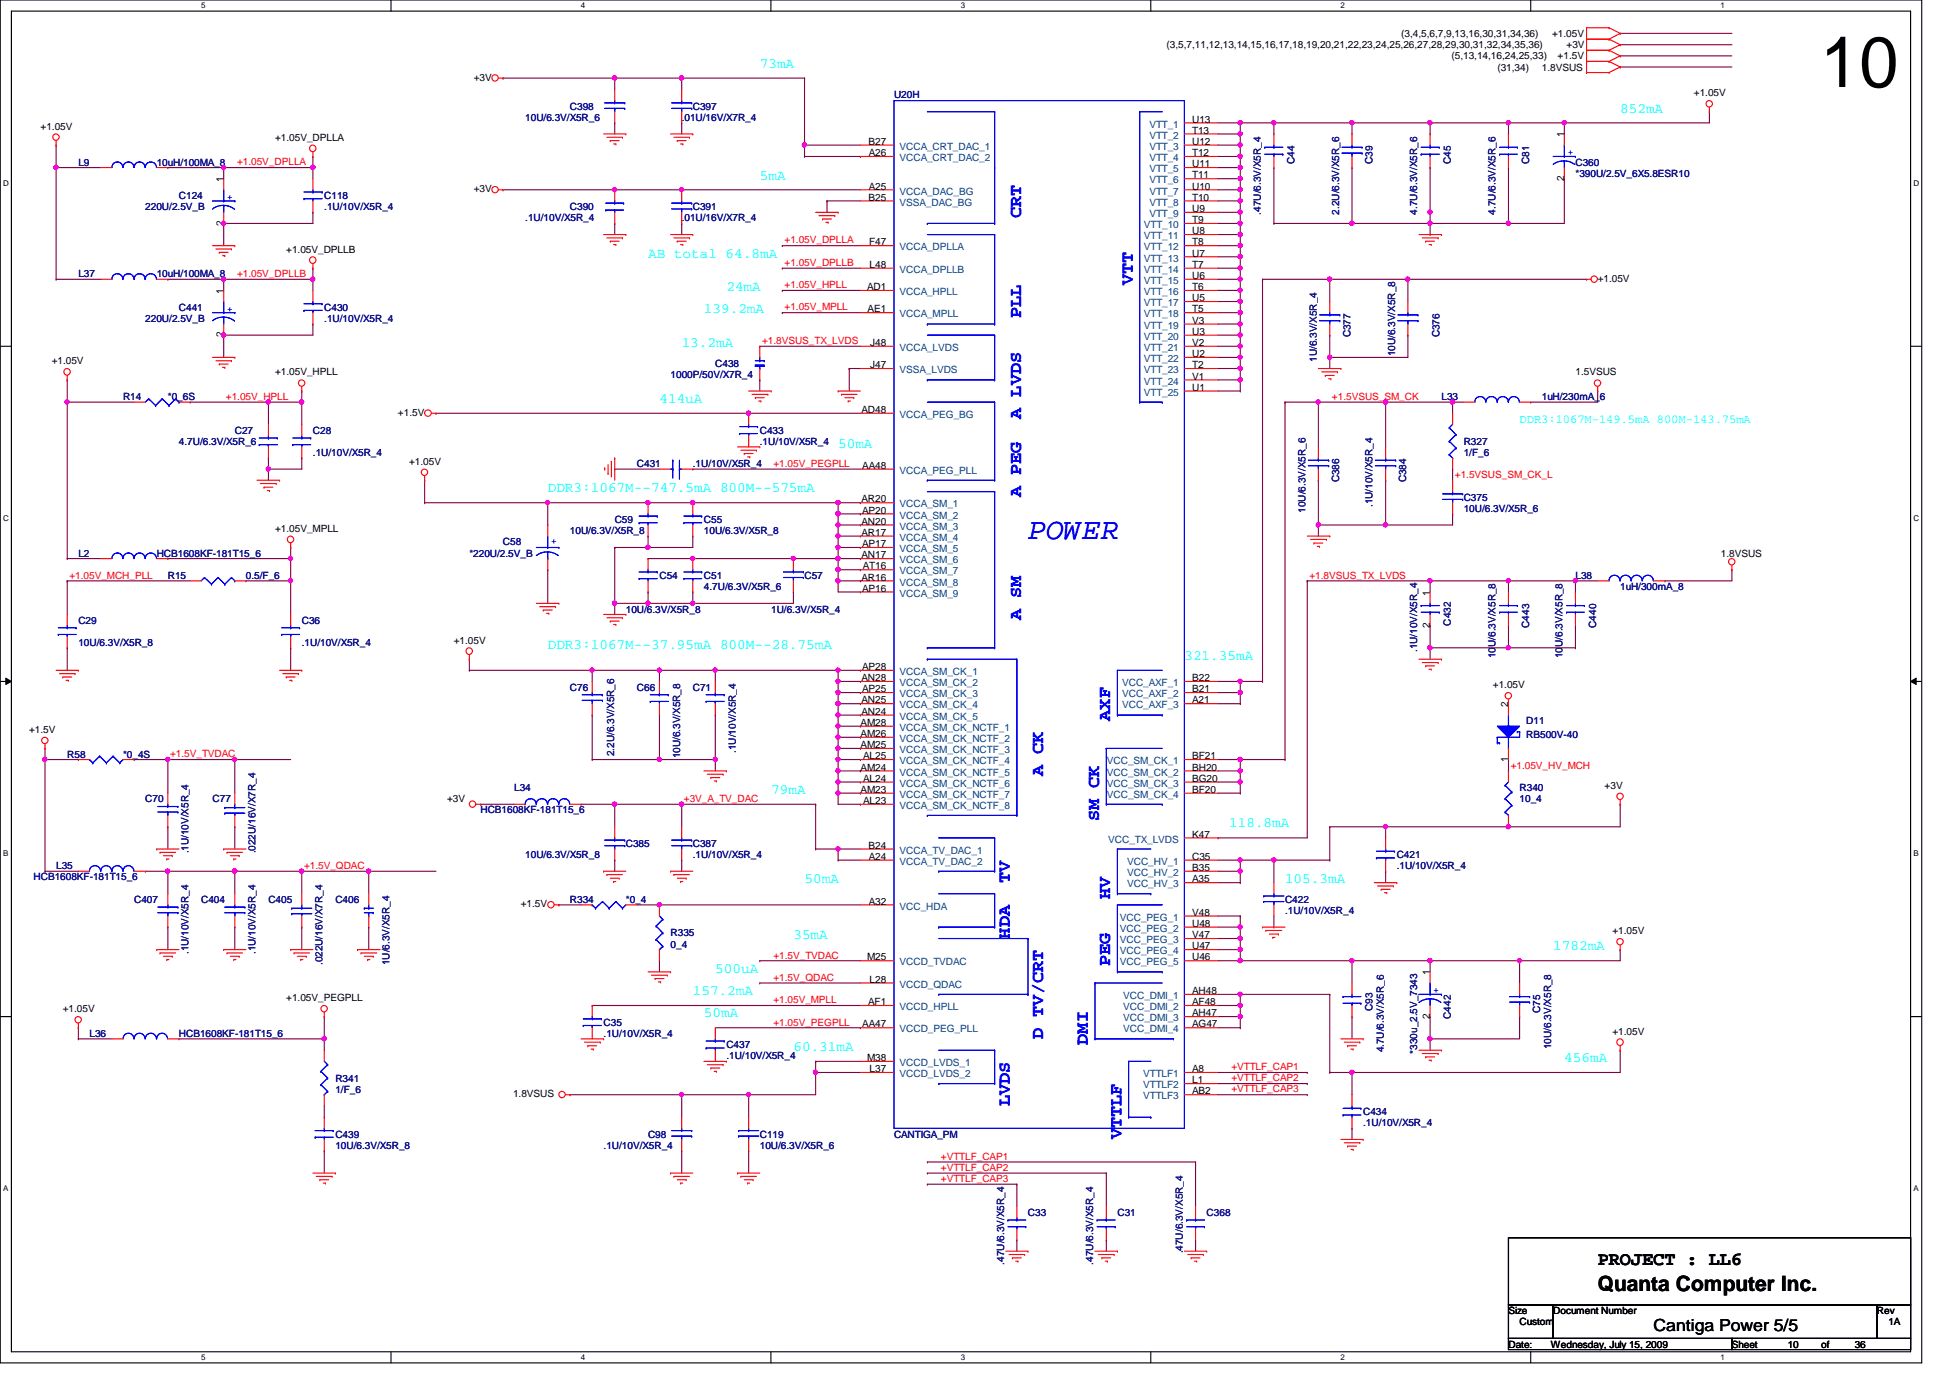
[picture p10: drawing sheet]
<svg xmlns="http://www.w3.org/2000/svg" width="297mm" height="210mm" viewBox="0 0 297 210" stroke-linecap="round" stroke-linejoin="round" font-family="sans-serif">
<defs><g id="words">
<text font-size="10.9" x="277.2" y="13.3">10</text>
<text font-size="4.6" fill="#00f" x="156.6" y="82.1">POWER</text>
<text font-size="3.2" x="243.4" y="196.6">Quanta Computer Inc.</text>
<text font-size="2.9" x="243.4" y="192.7">PROJECT : LL6</text>
<g font-size="2.7" fill="#00f">
<text x="155.5" y="33.2" transform="rotate(-90 155.5 33.2)">CRT</text>
<text x="172.5" y="43.4" transform="rotate(-90 172.5 43.4)">VTT</text>
<text x="155.5" y="48.5" transform="rotate(-90 155.5 48.5)">PLL</text>
<text x="155.5" y="63.8" transform="rotate(-90 155.5 63.8)">A LVDS</text>
<text x="155.5" y="75.7" transform="rotate(-90 155.5 75.7)">A PEG</text>
<text x="155.5" y="94.4" transform="rotate(-90 155.5 94.4)">A SM</text>
<text x="169.1" y="109.8" transform="rotate(-90 169.1 109.8)">AXF</text>
<text x="158.9" y="118.3" transform="rotate(-90 158.9 118.3)">A CK</text>
<text x="167.4" y="125.1" transform="rotate(-90 167.4 125.1)">SM CK</text>
<text x="153.8" y="134.5" transform="rotate(-90 153.8 134.5)">TV</text>
<text x="169.1" y="137" transform="rotate(-90 169.1 137)">HV</text>
<text x="153.8" y="143" transform="rotate(-90 153.8 143)">HDA</text>
<text x="169.1" y="147.2" transform="rotate(-90 169.1 147.2)">PEG</text>
<text x="158.9" y="158.2" transform="rotate(-90 158.9 158.2)">D TV/CRT</text>
<text x="165.7" y="159.1" transform="rotate(-90 165.7 159.1)">DMI</text>
<text x="153.8" y="168.5" transform="rotate(-90 153.8 168.5)">LVDS</text>
<text x="170.9" y="173.6" transform="rotate(-90 170.9 173.6)">VTTLF</text>
</g>
<text font-size="2.5" x="251.9" y="202.7">Cantiga Power 5/5</text>
<g font-size="2.2" fill="#0ff">
<text x="115.7" y="10.3">73mA</text>
<text x="246.8" y="17.1">852mA</text>
<text x="115.7" y="27.3">5mA</text>
<text x="98.7" y="39.2">AB total 64.8mA</text>
<text x="107.2" y="47.8">139.2mA</text>
<text x="110.7" y="44.4">24mA</text>
<text x="103.8" y="52.9">13.2mA</text>
<text x="100.5" y="61.4">414uA</text>
<text x="127.7" y="68.2">50mA</text>
<text x="83.4" y="75">DDR3:1067M--747.5mA 800M--575mA</text>
<text x="83.4" y="98.8">DDR3:1067M--37.95mA 800M--28.75mA</text>
<text x="180.4" y="100.5">321.35mA</text>
<text x="117.5" y="120.9">79mA</text>
<text x="187.2" y="126">118.8mA</text>
<text x="122.6" y="134.5">50mA</text>
<text x="195.7" y="134.5">105.3mA</text>
<text x="120.9" y="143">35mA</text>
<text x="109" y="148.2">500uA</text>
<text x="236.6" y="144.8">1782mA</text>
<text x="105.5" y="151.6">157.2mA</text>
<text x="107.2" y="155">50mA</text>
<text x="120.9" y="160.1">60.31mA</text>
<text x="238.3" y="161.8">456mA</text>
</g>
<text font-size="1.9" fill="#0ff" x="231.5" y="64.4">DDR3:1067M-149.5mA 800M-143.75mA</text>
<g font-size="1.5">
<text x="213.4" y="5.6">(3,4,5,6,7,9,13,16,30,31,34,36)</text>
<text x="236.4" y="5.6">+1.05V</text>
<text x="177.7" y="7.4">(3,5,7,11,12,13,14,15,16,17,18,19,20,21,22,23,24,25,26,27,28,29,30,31,32,34,35,36)</text>
<text x="221.1" y="9.1">(5,13,14,16,24,25,33)</text>
<text x="228.1" y="10.8">(31,34)</text>
<text x="234.9" y="10.8">1.8VSUS</text>
<text x="237.3" y="9.1">+1.5V</text>
<text x="238.6" y="7.4">+3V</text>
<text x="72.2" y="12.3">+3V</text>
<text x="258" y="14.6">+1.05V</text>
<text x="6.2" y="19.8">+1.05V</text>
<text x="41.9" y="21.5">+1.05V_DPLLA</text>
<text x="132.3" y="22.1">B27</text>
<text x="132.3" y="23.8">A26</text>
<text x="181.6" y="18.7">U13</text>
<text x="181.6" y="20.4">T13</text>
<text x="181.6" y="23.8">T12</text>
<text x="181.6" y="22.1">U12</text>
<text x="238.2" y="20.9" transform="rotate(-90 238.2 20.9)">1</text>
<text x="34" y="27.7" transform="rotate(-90 34 27.7)">1</text>
<text x="72.2" y="29.3">+3V</text>
<text x="132.3" y="28.9">A25</text>
<text x="181.6" y="25.5">U11</text>
<text x="181.6" y="27.2">T11</text>
<text x="181.6" y="28.9">U10</text>
<text x="238.2" y="27.6" transform="rotate(-90 238.2 27.6)">2</text>
<text x="34" y="34.4" transform="rotate(-90 34 34.4)">2</text>
<text x="132.3" y="30.6">B25</text>
<text x="181.6" y="30.6">T10</text>
<text x="181.6" y="32.3">U9</text>
<text x="181.6" y="34">T9</text>
<text x="181.6" y="35.7">U8</text>
<text x="43.6" y="38.5">+1.05V_DPLLB</text>
<text x="132.4" y="37.4">F47</text>
<text x="132.5" y="40.8">L48</text>
<text x="181.6" y="37.4">T8</text>
<text x="181.6" y="39.1">U7</text>
<text x="181.6" y="40.8">T7</text>
<text x="34" y="44.7" transform="rotate(-90 34 44.7)">1</text>
<text x="132.1" y="44.2">AD1</text>
<text x="132.2" y="47.6">AE1</text>
<text x="181.6" y="42.5">U6</text>
<text x="181.6" y="44.2">T6</text>
<text x="181.6" y="45.9">U5</text>
<text x="181.6" y="47.6">T5</text>
<text x="243.4" y="42.9">+1.05V</text>
<text x="34" y="51.4" transform="rotate(-90 34 51.4)">2</text>
<text x="132.5" y="52.7">J48</text>
<text x="181.6" y="49.3">V3</text>
<text x="181.6" y="51">U3</text>
<text x="181.6" y="52.7">V2</text>
<text x="7.9" y="55.5">+1.05V</text>
<text x="41.9" y="57.2">+1.05V_HPLL</text>
<text x="132.5" y="56.1">J47</text>
<text x="181.6" y="54.4">U2</text>
<text x="181.6" y="56.1">T2</text>
<text x="181.6" y="57.8">V1</text>
<text x="181.6" y="59.5">U1</text>
<text x="240" y="57.2">1.5VSUS</text>
<text x="60.6" y="63.3">+1.5V</text>
<text x="131.2" y="62.9">AD48</text>
<text x="62.3" y="70.8">+1.05V</text>
<text x="131.4" y="71.4">AA48</text>
<text x="131.2" y="76.5">AR20</text>
<text x="41.9" y="81">+1.05V_MPLL</text>
<text x="131.2" y="79.9">AN20</text>
<text x="131.2" y="81.6">AR17</text>
<text x="131.3" y="78.2">AP20</text>
<text x="131.3" y="83.4">AP17</text>
<text x="131.2" y="88.4">AR16</text>
<text x="131.2" y="85">AN17</text>
<text x="131.4" y="86.7">AT16</text>
<text x="262.1" y="84.8">1.8VSUS</text>
<text x="131.3" y="90.1">AP16</text>
<text x="217.8" y="95.6" transform="rotate(-90 217.8 95.6)">2</text>
<text x="217.8" y="90.7" transform="rotate(-90 217.8 90.7)">1</text>
<text x="69.1" y="98">+1.05V</text>
<text x="131.2" y="103.8">AN28</text>
<text x="131.2" y="107.1">AN25</text>
<text x="131.3" y="102.1">AP28</text>
<text x="131.3" y="105.5">AP25</text>
<text x="181.6" y="103.8">B22</text>
<text x="181.6" y="105.5">B21</text>
<text x="181.6" y="107.1">A21</text>
<text x="227.4" y="104.9">+1.05V</text>
<text x="229.7" y="107.7" transform="rotate(-90 229.7 107.7)">2</text>
<text x="4.4" y="111.7">+1.5V</text>
<text x="131.1" y="110.6">AM28</text>
<text x="131.1" y="112.3">AM26</text>
<text x="131.1" y="114">AM25</text>
<text x="131.2" y="108.9">AN24</text>
<text x="131.1" y="117.4">AM24</text>
<text x="131.5" y="115.7">AL25</text>
<text x="131.5" y="119.1">AL24</text>
<text x="181.6" y="115.7">BF21</text>
<text x="181.6" y="117.4">BH20</text>
<text x="181.6" y="119.1">BG20</text>
<text x="229.7" y="116" transform="rotate(-90 229.7 116)">1</text>
<text x="68.1" y="122.2">+3V</text>
<text x="131.1" y="120.8">AM23</text>
<text x="131.5" y="122.5">AL23</text>
<text x="181.6" y="120.8">BF20</text>
<text x="244.4" y="120.2">+3V</text>
<text x="132.3" y="129.3">B24</text>
<text x="132.3" y="131">A24</text>
<text x="181.6" y="127.6">K47</text>
<text x="181.6" y="131">C35</text>
<text x="132.3" y="137.8">A32</text>
<text x="181.6" y="132.7">B35</text>
<text x="181.6" y="134.4">A35</text>
<text x="79.3" y="138.2">+1.5V</text>
<text x="181.6" y="139.5">V48</text>
<text x="181.6" y="141.2">U48</text>
<text x="181.6" y="142.9">V47</text>
<text x="245.6" y="142.3">+1.05V</text>
<text x="132.1" y="146.3">M25</text>
<text x="132.5" y="149.7">L28</text>
<text x="181.6" y="144.6">U47</text>
<text x="181.6" y="146.3">U46</text>
<text x="217.8" y="148.5" transform="rotate(-90 217.8 148.5)">1</text>
<text x="9.6" y="154.2">+1.05V</text>
<text x="43.6" y="152.5">+1.05V_PEGPLL</text>
<text x="132.2" y="153.1">AF1</text>
<text x="181.6" y="151.4">AH48</text>
<text x="181.6" y="153.1">AF48</text>
<text x="181.6" y="154.8">AH47</text>
<text x="217.8" y="155.2" transform="rotate(-90 217.8 155.2)">2</text>
<text x="131.4" y="156.5">AA47</text>
<text x="132.1" y="161.6">M38</text>
<text x="181.6" y="156.5">AG47</text>
<text x="245.6" y="157.6">+1.05V</text>
<text x="78.1" y="167.1">1.8VSUS</text>
<text x="132.5" y="163.3">L37</text>
<text x="181.6" y="163.3">A8</text>
<text x="181.6" y="165">L1</text>
<text x="181.6" y="166.7">AB2</text>
<text x="229.8" y="200.2">Size</text>
<text x="231.5" y="201.8">Custom</text>
<text x="236.6" y="200.2">Document Number</text>
<text x="285.9" y="200.2">Rev</text>
<text x="287.7" y="201.8">1A</text>
<text x="229.8" y="205.3">Date:</text>
<text x="236.3" y="205.3">Wednesday, July 15, 2009</text>
<text x="263.8" y="205.3">Sheet</text>
<text x="272.3" y="205.3">10</text>
<text x="277.4" y="205.3">of</text>
<text x="282.5" y="205.3">36</text>
</g>
<g font-size="1.5" fill="#000080">
<text x="86.8" y="16.7">C398</text>
<text x="105.5" y="16.7">C397</text>
<text x="136.2" y="15">U20H</text>
<text x="80" y="18.4">10U/6.3V/X5R_6</text>
<text x="103.8" y="18.4">.01U/16V/X7R_4</text>
<text x="11.9" y="25.2">L9</text>
<text x="23.9" y="25.2">10uH/100MA_8</text>
<text x="197.2" y="25" transform="rotate(-90 197.2 25)">C44</text>
<text x="209.1" y="25" transform="rotate(-90 209.1 25)">C39</text>
<text x="221" y="25" transform="rotate(-90 221 25)">C45</text>
<text x="232.9" y="25" transform="rotate(-90 232.9 25)">C81</text>
<text x="240" y="25.2">C360</text>
<text x="240" y="26.9">*390U/2.5V_6X5.8ESR10</text>
<text x="22.1" y="32">220U/2.5V_B</text>
<text x="27.3" y="30.3">C124</text>
<text x="49.4" y="30.3">C118</text>
<text x="49.4" y="32">.1U/10V/X5R_4</text>
<text x="80" y="33.7">.1U/10V/X5R_4</text>
<text x="86.8" y="32">C390</text>
<text x="103.8" y="33.7">.01U/16V/X7R_4</text>
<text x="105.5" y="32">C391</text>
<text x="192.1" y="32.7" transform="rotate(-90 192.1 32.7)">.47U/6.3V/X5R_4</text>
<text x="204" y="32.7" transform="rotate(-90 204 32.7)">2.2U/6.3V/X5R_6</text>
<text x="215.9" y="32.7" transform="rotate(-90 215.9 32.7)">4.7U/6.3V/X5R_6</text>
<text x="227.8" y="32.7" transform="rotate(-90 227.8 32.7)">4.7U/6.3V/X5R_6</text>
<text x="11.9" y="42.2">L37</text>
<text x="23.9" y="42.2">10uH/100MA_8</text>
<text x="27.3" y="47.3">C441</text>
<text x="49.4" y="47.3">C430</text>
<text x="22.1" y="49">220U/2.5V_B</text>
<text x="49.4" y="49">.1U/10V/X5R_4</text>
<text x="205.7" y="51.4" transform="rotate(-90 205.7 51.4)">C377</text>
<text x="219.3" y="51.4" transform="rotate(-90 219.3 51.4)">C376</text>
<text x="102.1" y="57.5">1000P/50V/X7R_4</text>
<text x="109" y="55.8">C438</text>
<text x="200.6" y="55.1" transform="rotate(-90 200.6 55.1)">1U/6.3V/X5R_4</text>
<text x="212.5" y="54.3" transform="rotate(-90 212.5 54.3)">10U/6.3V/X5R_8</text>
<text x="18.8" y="61">R14</text>
<text x="25.6" y="61">*0_6S</text>
<text x="219.6" y="61">L33</text>
<text x="234.9" y="61">1uH/230mA_6</text>
<text x="27.3" y="67.8">4.7U/6.3V/X5R_6</text>
<text x="35.8" y="66">C27</text>
<text x="47.7" y="66">C28</text>
<text x="47.7" y="69.5">.1U/10V/X5R_4</text>
<text x="97" y="71.2">C431</text>
<text x="105.5" y="71.2">.1U/10V/X5R_4</text>
<text x="115.7" y="66">C433</text>
<text x="115.7" y="67.8">.1U/10V/X5R_4</text>
<text x="223" y="67.8">R327</text>
<text x="223" y="69.5">1/F_6</text>
<text x="204" y="73.5" transform="rotate(-90 204 73.5)">C386</text>
<text x="209.1" y="77.3" transform="rotate(-90 209.1 77.3)">.1U/10V/X5R_4</text>
<text x="214.2" y="73.5" transform="rotate(-90 214.2 73.5)">C384</text>
<text x="223" y="76.3">C375</text>
<text x="223" y="78">10U/6.3V/X5R_6</text>
<text x="76.6" y="83.1">C58</text>
<text x="86.8" y="81.4">10U/6.3V/X5R_8</text>
<text x="93.6" y="79.7">C59</text>
<text x="107.2" y="79.7">C55</text>
<text x="107.2" y="81.4">10U/6.3V/X5R_8</text>
<text x="198.9" y="78.1" transform="rotate(-90 198.9 78.1)">10U/6.3V/X5R_6</text>
<text x="11.9" y="84.8">L2</text>
<text x="23.9" y="84.8">HCB1608KF-181T15_6</text>
<text x="25.6" y="88.2">R15</text>
<text x="37.5" y="88.2">0.5/F_6</text>
<text x="71.5" y="84.8">*220U/2.5V_B</text>
<text x="100.5" y="88.2">C54</text>
<text x="107.2" y="88.2">C51</text>
<text x="107.2" y="89.9">4.7U/6.3V/X5R_6</text>
<text x="122.6" y="88.2">C57</text>
<text x="240" y="88.2">L38</text>
<text x="246.8" y="89.9">1uH/300mA_8</text>
<text x="11.9" y="95">C29</text>
<text x="46" y="95">C36</text>
<text x="95.3" y="93.3">10U/6.3V/X5R_8</text>
<text x="117.5" y="93.3">1U/6.3V/X5R_4</text>
<text x="221" y="95.3" transform="rotate(-90 221 95.3)">C432</text>
<text x="232.9" y="95.6" transform="rotate(-90 232.9 95.6)">C443</text>
<text x="243.1" y="95.6" transform="rotate(-90 243.1 95.6)">C440</text>
<text x="11.9" y="98.4">10U/6.3V/X5R_8</text>
<text x="46" y="98.4">.1U/10V/X5R_4</text>
<text x="215.9" y="99.4" transform="rotate(-90 215.9 99.4)">.1U/10V/X5R_4</text>
<text x="227.8" y="100.2" transform="rotate(-90 227.8 100.2)">10U/6.3V/X5R_8</text>
<text x="238" y="100.2" transform="rotate(-90 238 100.2)">10U/6.3V/X5R_8</text>
<text x="86.8" y="105.2">C76</text>
<text x="97" y="105.2">C66</text>
<text x="105.5" y="105.2">C71</text>
<text x="232.5" y="110.3">D11</text>
<text x="232.5" y="112.4">RB500V-40</text>
<text x="10.2" y="115.4">R58</text>
<text x="18.8" y="115.4">*0_4S</text>
<text x="93.6" y="115.2" transform="rotate(-90 93.6 115.2)">2.2U/6.3V/X5R_6</text>
<text x="103.6" y="115.5" transform="rotate(-90 103.6 115.5)">10U/6.3V/X5R_8</text>
<text x="112.1" y="114.7" transform="rotate(-90 112.1 114.7)">.1U/10V/X5R_4</text>
<text x="22.1" y="122.2">C70</text>
<text x="32.4" y="122.2">C77</text>
<text x="73.2" y="123.9">HCB1608KF-181T15_6</text>
<text x="78.3" y="120.5">L34</text>
<text x="231.5" y="120.5">R340</text>
<text x="231.5" y="122.2">10_4</text>
<text x="28.7" y="130" transform="rotate(-90 28.7 130)">.1U/10V/X5R_4</text>
<text x="38.9" y="130" transform="rotate(-90 38.9 130)">.022U/16V/X7R_4</text>
<text x="80" y="130.7">10U/6.3V/X5R_8</text>
<text x="95.3" y="129">C385</text>
<text x="105.5" y="129">C387</text>
<text x="105.5" y="130.7">.1U/10V/X5R_4</text>
<text x="212.8" y="130.7">C421</text>
<text x="5.1" y="134.1">HCB1608KF-181T15_6</text>
<text x="8.5" y="132.4">L35</text>
<text x="20.4" y="137.5">C407</text>
<text x="30.6" y="137.5">C404</text>
<text x="40.9" y="137.5">C405</text>
<text x="51.1" y="137.5">C406</text>
<text x="86.8" y="137.5">R334</text>
<text x="95.3" y="137.5">*0_4</text>
<text x="195.7" y="137.5">C422</text>
<text x="212.8" y="132.4">.1U/10V/X5R_4</text>
<text x="102.1" y="142.6">R335</text>
<text x="195.7" y="139.2">.1U/10V/X5R_4</text>
<text x="28.7" y="145.3" transform="rotate(-90 28.7 145.3)">.1U/10V/X5R_4</text>
<text x="38.9" y="145.3" transform="rotate(-90 38.9 145.3)">.1U/10V/X5R_4</text>
<text x="49.1" y="147" transform="rotate(-90 49.1 147)">.022U/16V/X7R_4</text>
<text x="59.3" y="147" transform="rotate(-90 59.3 147)">1U/6.3V/X5R_4</text>
<text x="102.1" y="144.4">0_4</text>
<text x="209.1" y="154" transform="rotate(-90 209.1 154)">C93</text>
<text x="221" y="155.2" transform="rotate(-90 221 155.2)">C442</text>
<text x="234.6" y="154.3" transform="rotate(-90 234.6 154.3)">C75</text>
<text x="13.6" y="157.9">L36</text>
<text x="27.3" y="157.9">HCB1608KF-181T15_6</text>
<text x="91.9" y="156.3">C35</text>
<text x="91.9" y="157.9">.1U/10V/X5R_4</text>
<text x="110.7" y="159.6">C437</text>
<text x="110.7" y="161.4">.1U/10V/X5R_4</text>
<text x="210.8" y="160.3" transform="rotate(-90 210.8 160.3)">4.7U/6.3V/X5R_6</text>
<text x="215.9" y="160.5" transform="rotate(-90 215.9 160.5)">*330u_2.5V_7343</text>
<text x="236.3" y="159.8" transform="rotate(-90 236.3 159.8)">10U/6.3V/X5R_8</text>
<text x="51.1" y="164.8">R341</text>
<text x="51.1" y="166.5">1/F_6</text>
<text x="51.1" y="173.3">C439</text>
<text x="98.7" y="173.3">C98</text>
<text x="115.7" y="173.3">C119</text>
<text x="136.2" y="173.3">CANTIGA_PM</text>
<text x="207.6" y="169.9">C434</text>
<text x="207.6" y="171.6">.1U/10V/X5R_4</text>
<text x="51.1" y="175">10U/6.3V/X5R_8</text>
<text x="91.9" y="175">.1U/10V/X5R_4</text>
<text x="115.7" y="175">10U/6.3V/X5R_6</text>
<text x="156.6" y="185.2">C33</text>
<text x="170.2" y="185.2">C31</text>
<text x="183.8" y="185.2">C368</text>
<text x="180.2" y="190.9" transform="rotate(-90 180.2 190.9)">.47U/6.3V/X5R_4</text>
<text x="152.9" y="192.6" transform="rotate(-90 152.9 192.6)">.47U/6.3V/X5R_4</text>
<text x="166.5" y="192.6" transform="rotate(-90 166.5 192.6)">.47U/6.3V/X5R_4</text>
</g>
<g font-size="1.5" fill="#004080">
<text x="137" y="22.8">VCCA_CRT_DAC_1</text>
<text x="175.1" y="19.4">VTT_1</text>
<text x="175.1" y="21.1">VTT_2</text>
<text x="175.1" y="22.8">VTT_3</text>
<text x="137" y="24.6">VCCA_CRT_DAC_2</text>
<text x="137" y="29.6">VCCA_DAC_BG</text>
<text x="175.1" y="24.6">VTT_4</text>
<text x="175.1" y="26.2">VTT_5</text>
<text x="175.1" y="27.9">VTT_6</text>
<text x="175.1" y="29.6">VTT_7</text>
<text x="137" y="31.3">VSSA_DAC_BG</text>
<text x="174.2" y="34.8">VTT_10</text>
<text x="175.1" y="31.3">VTT_8</text>
<text x="175.1" y="33.1">VTT_9</text>
<text x="137" y="38.1">VCCA_DPLLA</text>
<text x="137" y="41.6">VCCA_DPLLB</text>
<text x="174.2" y="38.1">VTT_12</text>
<text x="174.2" y="39.8">VTT_13</text>
<text x="174.2" y="41.6">VTT_14</text>
<text x="174.2" y="36.4">VTT_11</text>
<text x="137" y="45">VCCA_HPLL</text>
<text x="174.2" y="43.3">VTT_15</text>
<text x="174.2" y="45">VTT_16</text>
<text x="174.2" y="46.7">VTT_17</text>
<text x="137" y="53.5">VCCA_LVDS</text>
<text x="137" y="48.3">VCCA_MPLL</text>
<text x="174.2" y="50.1">VTT_19</text>
<text x="174.2" y="51.8">VTT_20</text>
<text x="174.2" y="53.5">VTT_21</text>
<text x="174.2" y="48.3">VTT_18</text>
<text x="137" y="56.9">VSSA_LVDS</text>
<text x="174.2" y="55.2">VTT_22</text>
<text x="174.2" y="56.9">VTT_23</text>
<text x="174.2" y="58.6">VTT_24</text>
<text x="137" y="63.7">VCCA_PEG_BG</text>
<text x="174.2" y="60.3">VTT_25</text>
<text x="137" y="72.2">VCCA_PEG_PLL</text>
<text x="137" y="77.3">VCCA_SM_1</text>
<text x="137" y="79">VCCA_SM_2</text>
<text x="137" y="80.7">VCCA_SM_3</text>
<text x="137" y="82.4">VCCA_SM_4</text>
<text x="137" y="84.1">VCCA_SM_5</text>
<text x="137" y="87.5">VCCA_SM_7</text>
<text x="137" y="89.2">VCCA_SM_8</text>
<text x="137" y="85.8">VCCA_SM_6</text>
<text x="137" y="90.9">VCCA_SM_9</text>
<text x="137" y="102.8">VCCA_SM_CK_1</text>
<text x="137" y="104.5">VCCA_SM_CK_2</text>
<text x="137" y="106.2">VCCA_SM_CK_3</text>
<text x="137" y="107.9">VCCA_SM_CK_4</text>
<text x="170.9" y="104.5">VCC_AXF_1</text>
<text x="170.9" y="106.2">VCC_AXF_2</text>
<text x="170.9" y="107.9">VCC_AXF_3</text>
<text x="137" y="109.6">VCCA_SM_CK_5</text>
<text x="137" y="111.3">VCCA_SM_CK_NCTF_1</text>
<text x="137" y="113">VCCA_SM_CK_NCTF_2</text>
<text x="137" y="114.7">VCCA_SM_CK_NCTF_3</text>
<text x="137" y="116.4">VCCA_SM_CK_NCTF_4</text>
<text x="137" y="118.2">VCCA_SM_CK_NCTF_5</text>
<text x="137" y="119.8">VCCA_SM_CK_NCTF_6</text>
<text x="168.6" y="116.4">VCC_SM_CK_1</text>
<text x="168.6" y="118.2">VCC_SM_CK_2</text>
<text x="168.6" y="119.8">VCC_SM_CK_3</text>
<text x="137" y="121.5">VCCA_SM_CK_NCTF_7</text>
<text x="137" y="123.2">VCCA_SM_CK_NCTF_8</text>
<text x="168.6" y="121.5">VCC_SM_CK_4</text>
<text x="137" y="130">VCCA_TV_DAC_1</text>
<text x="137" y="131.7">VCCA_TV_DAC_2</text>
<text x="168.8" y="128.4">VCC_TX_LVDS</text>
<text x="171.7" y="131.7">VCC_HV_1</text>
<text x="171.7" y="133.4">VCC_HV_2</text>
<text x="171.7" y="135.2">VCC_HV_3</text>
<text x="137" y="138.6">VCC_HDA</text>
<text x="170.6" y="140.3">VCC_PEG_1</text>
<text x="170.6" y="141.9">VCC_PEG_2</text>
<text x="170.6" y="143.7">VCC_PEG_3</text>
<text x="137" y="147.1">VCCD_TVDAC</text>
<text x="170.6" y="145.4">VCC_PEG_4</text>
<text x="170.6" y="147.1">VCC_PEG_5</text>
<text x="137" y="153.9">VCCD_HPLL</text>
<text x="137" y="150.5">VCCD_QDAC</text>
<text x="171.1" y="152.2">VCC_DMI_1</text>
<text x="171.1" y="153.9">VCC_DMI_2</text>
<text x="171.1" y="155.6">VCC_DMI_3</text>
<text x="137" y="157.3">VCCD_PEG_PLL</text>
<text x="171.1" y="157.3">VCC_DMI_4</text>
<text x="137" y="162.4">VCCD_LVDS_1</text>
<text x="137" y="164.1">VCCD_LVDS_2</text>
<text x="174.2" y="164.1">VTTLF1</text>
<text x="174.2" y="165.8">VTTLF2</text>
<text x="174.2" y="167.5">VTTLF3</text>
</g>
<g font-size="1.5" fill="#00f">
<text x="238.8" y="23.7">+</text>
<text x="34.6" y="30.5">+</text>
<text x="34.6" y="47.5">+</text>
<text x="83.9" y="82.9">+</text>
<text x="218.4" y="151.3">+</text>
</g>
<g font-size="1.5" fill="#f00">
<text x="36.1" y="25.2">+1.05V_DPLLA</text>
<text x="119.5" y="37.1">+1.05V_DPLLA</text>
<text x="119.5" y="40.5">+1.05V_DPLLB</text>
<text x="36.1" y="42.2">+1.05V_DPLLB</text>
<text x="119.5" y="43.9">+1.05V_HPLL</text>
<text x="119.5" y="47.3">+1.05V_MPLL</text>
<text x="116.1" y="52.4">+1.8VSUS_TX_LVDS</text>
<text x="34.4" y="60.9">+1.05V_HPLL</text>
<text x="202.9" y="60.9">+1.5VSUS_SM_CK</text>
<text x="117.8" y="71.1">+1.05V_PEGPLL</text>
<text x="221.6" y="72.8">+1.5VSUS_SM_CK_L</text>
<text x="10.6" y="88.1">+1.05V_MCH_PLL</text>
<text x="199.5" y="88.1">+1.8VSUS_TX_LVDS</text>
<text x="25.9" y="115.4">+1.5V_TVDAC</text>
<text x="230.1" y="117.1">+1.05V_HV_MCH</text>
<text x="104.2" y="122.2">+3V_A_TV_DAC</text>
<text x="46.3" y="132.4">+1.5V_QDAC</text>
<text x="117.8" y="146">+1.5V_TVDAC</text>
<text x="117.8" y="149.4">+1.5V_QDAC</text>
<text x="117.8" y="152.8">+1.05V_MPLL</text>
<text x="117.8" y="156.2">+1.05V_PEGPLL</text>
<text x="187.6" y="163">+VTTLF_CAP1</text>
<text x="187.6" y="164.7">+VTTLF_CAP2</text>
<text x="187.6" y="166.4">+VTTLF_CAP3</text>
<text x="143.3" y="176.7">+VTTLF_CAP1</text>
<text x="143.3" y="178.4">+VTTLF_CAP2</text>
<text x="143.3" y="180">+VTTLF_CAP3</text>
</g>
<g font-size="1.2">
<text x="30.6" y="1.3">5</text>
<text x="88.5" y="1.3">4</text>
<text x="146.3" y="1.3">3</text>
<text x="204.2" y="1.3">2</text>
<text x="262.1" y="1.3">1</text>
<text x=".5" y="28.3">D</text>
<text x="291.5" y="28.3">D</text>
<text x=".5" y="79.4">C</text>
<text x="291.5" y="79.4">C</text>
<text x=".5" y="130.4">B</text>
<text x="291.5" y="130.4">B</text>
<text x=".5" y="181.5">A</text>
<text x="291.5" y="181.5">A</text>
<text x="30.6" y="207.2">5</text>
<text x="88.5" y="207.2">4</text>
<text x="146.3" y="207.2">3</text>
<text x="204.2" y="207.2">2</text>
<text x="262.1" y="207.2">1</text>
</g>
</g></defs>
<path d="M0 0h292.7v207.6h-292.7zM1.7 1.7h289.3v204.2h-289.3z" fill="none" stroke="#000" stroke-width=".17"/>
<g fill="#fff">
<path d="M30.6 .2h.7v1.3h-.7z"/>
<path d="M30.6 206.1h.7v1.3h-.7z"/>
</g>
<path d="M59.6 0v1.7M59.6 205.9v1.7" fill="none" stroke="#000" stroke-width=".17"/>
<g fill="#fff">
<path d="M88.5 .2h.6v1.3h-.6z"/>
<path d="M88.5 206.1h.6v1.3h-.6z"/>
</g>
<path d="M117.4 0v1.7M117.4 205.9v1.7" fill="none" stroke="#000" stroke-width=".17"/>
<g fill="#fff">
<path d="M146.3 .2h.7v1.3h-.7z"/>
<path d="M146.3 206.1h.7v1.3h-.7z"/>
</g>
<path d="M175.3 0v1.7M175.3 205.9v1.7" fill="none" stroke="#000" stroke-width=".17"/>
<g fill="#fff">
<path d="M204.2 .2h.6v1.3h-.6z"/>
<path d="M204.2 206.1h.6v1.3h-.6z"/>
</g>
<path d="M233.2 0v1.7M233.2 205.9v1.7" fill="none" stroke="#000" stroke-width=".17"/>
<g fill="#fff">
<path d="M262.1 .2h.6v1.3h-.6z"/>
<path d="M262.1 206.1h.6v1.3h-.6z"/>
<path d="M.5 27.2h.8v1.4h-.8z"/>
<path d="M291.5 27.2h.8v1.4h-.8z"/>
<path d="M.5 78.3h.8v1.3h-.8z"/>
<path d="M291.5 78.3h.8v1.3h-.8z"/>
</g>
<path d="M0 52.7h1.7M291 52.7h1.7" fill="none" stroke="#000" stroke-width=".17"/>
<g fill="#fff">
<path d="M.5 129.3h.7v1.4h-.7z"/>
<path d="M291.5 129.3h.7v1.4h-.7z"/>
</g>
<path d="M0 103.8h1.7M291 103.8h1.7" fill="none" stroke="#000" stroke-width=".17"/>
<path d="M.9 103.3l.8 .5-.8 .5zM291 103.8l.9-.5v1z" fill="#000"/>
<path d="M.9 103.3l.8 .5-.8 .5zM291 103.8l.9-.5v1z" fill="none" stroke="#000" stroke-width=".15"/>
<g fill="#fff">
<path d="M.5 180.4h.7v1.3h-.7z"/>
<path d="M291.5 180.4h.7v1.3h-.7z"/>
</g>
<path d="M0 154.9h1.7M291 154.9h1.7" fill="none" stroke="#000" stroke-width=".17"/>
<path d="M34.1 34h.1M34.1 34v3.4M34.1 51.1h.1M34.1 51.1v3.3" fill="none" stroke="#800040" stroke-width=".17"/>
<circle cx="34.1" cy="51" r=".32" fill="#f0f"/>
<circle cx="34.1" cy="51" r=".32" fill="none" stroke="#f0f" stroke-width=".17"/>
<path d="M8.5 25.5h.1M8.5 25.5h6.9M8.5 25.5v17" fill="none" stroke="#800040" stroke-width=".17"/>
<circle cx="8.5" cy="25.5" r=".32" fill="#f0f"/>
<circle cx="8.5" cy="25.5" r=".32" fill="none" stroke="#f0f" stroke-width=".17"/>
<path d="M34.1 25.5h.1M34.1 34h.1M34.1 25.5v1.7M34.1 34h13.6M47.7 42.5h.1M47.7 42.5v1.7" fill="none" stroke="#800040" stroke-width=".17"/>
<circle cx="34.1" cy="34" r=".32" fill="#f0f"/>
<circle cx="34.1" cy="34" r=".32" fill="none" stroke="#f0f" stroke-width=".17"/>
<path d="M47.7 25.5h.1M47.7 25.5v1.7M34.1 51.1h.1M34.1 51.1h13.6" fill="none" stroke="#800040" stroke-width=".17"/>
<circle cx="47.6" cy="25.5" r=".32" fill="#f0f"/>
<circle cx="47.6" cy="25.5" r=".32" fill="none" stroke="#f0f" stroke-width=".17"/>
<path d="M47.7 23.8h.1M47.7 23.8v1.7M25.6 42.5h.1M25.6 42.5h22.1M34.1 42.5h.1M34.1 42.5v1.7" fill="none" stroke="#800040" stroke-width=".17"/>
<circle cx="47.6" cy="42.5" r=".32" fill="#f0f"/>
<circle cx="47.6" cy="42.5" r=".32" fill="none" stroke="#f0f" stroke-width=".17"/>
<circle cx="34.1" cy="42.5" r=".32" fill="#f0f"/>
<circle cx="34.1" cy="42.5" r=".32" fill="none" stroke="#f0f" stroke-width=".17"/>
<path d="M122.6 11.9h.1M122.6 11.9v10.2M122.6 22.1h.1M122.6 22.1h8.5M47.7 40.9h.1M47.7 40.9v1.6" fill="none" stroke="#800040" stroke-width=".17"/>
<circle cx="122.5" cy="22.1" r=".32" fill="#f0f"/>
<circle cx="122.5" cy="22.1" r=".32" fill="none" stroke="#f0f" stroke-width=".17"/>
<path d="M103.8 11.9h.1M103.8 11.9h18.8" fill="none" stroke="#800040" stroke-width=".17"/>
<circle cx="103.8" cy="11.9" r=".32" fill="#f0f"/>
<circle cx="103.8" cy="11.9" r=".32" fill="none" stroke="#f0f" stroke-width=".17"/>
<path d="M34.1 25.5h.1M34.1 25.5h13.6" fill="none" stroke="#800040" stroke-width=".17"/>
<circle cx="47.6" cy="25.5" r=".32" fill="#f0f"/>
<circle cx="47.6" cy="25.5" r=".32" fill="none" stroke="#f0f" stroke-width=".17"/>
<circle cx="34.1" cy="25.5" r=".32" fill="#f0f"/>
<circle cx="34.1" cy="25.5" r=".32" fill="none" stroke="#f0f" stroke-width=".17"/>
<path d="M93.6 11.9h.1M93.6 11.9v1.7M103.8 11.9h.1M103.8 11.9v1.7" fill="none" stroke="#800040" stroke-width=".17"/>
<circle cx="93.6" cy="11.9" r=".32" fill="#f0f"/>
<circle cx="93.6" cy="11.9" r=".32" fill="none" stroke="#f0f" stroke-width=".17"/>
<path d="M93.6 18.7h.1M93.6 11.9h.1M93.6 18.7v1.7M93.6 11.9h10.2M103.8 18.7h.1M103.8 18.7v1.7M93.6 34h.1M93.6 28.9h.1M93.6 34v1.7M93.6 28.9h10.2M103.8 34h.1M103.8 34v1.7" fill="none" stroke="#800040" stroke-width=".17"/>
<circle cx="93.6" cy="28.9" r=".32" fill="#f0f"/>
<circle cx="93.6" cy="28.9" r=".32" fill="none" stroke="#f0f" stroke-width=".17"/>
<g fill="none" stroke="#800040" stroke-width=".17">
<path d="M119.2 37.4h.1M119.2 37.4h11.9M126 30.6h.1M126 30.6h5.1M126 30.6v1.7M115.7 57.9h.1M115.7 57.9v1.7M119.2 40.9h.1M119.2 44.2h.1M119.2 47.6h.1M119.2 40.9h11.9M119.2 44.2h11.9"/>
<path d="M119.2 47.6h11.9M129.4 56.1h.1M129.4 56.1v3.5M129.4 56.1h1.7M105.5 71.5h.1M105.5 71.5h25.6M114 62.9h.1M114 62.9h17.1"/>
</g>
<circle cx="114" cy="62.9" r=".32" fill="#f0f"/>
<circle cx="114" cy="62.9" r=".32" fill="none" stroke="#f0f" stroke-width=".17"/>
<g fill="none" stroke="#800040" stroke-width=".17">
<path d="M127.7 76.6h.1M127.7 76.6h3.4M127.7 76.6v1.7h3.4M127.7 80h3.4M131.1 76.6h.1M131.1 78.3h.1M131.1 80h.1M127.7 81.7h3.4M127.7 83.4h3.4M127.7 85.1h3.4M127.7 86.8h3.4M127.7 88.5h3.4"/>
<path d="M127.7 90.2h3.4M131.1 81.7h.1M131.1 83.4h.1M131.1 85.1h.1M131.1 86.8h.1M131.1 88.5h.1M131.1 90.2h.1"/>
</g>
<circle cx="127.6" cy="78.2" r=".32" fill="#f0f"/>
<circle cx="127.6" cy="78.2" r=".32" fill="none" stroke="#f0f" stroke-width=".17"/>
<circle cx="127.6" cy="76.6" r=".32" fill="#f0f"/>
<circle cx="127.6" cy="76.6" r=".32" fill="none" stroke="#f0f" stroke-width=".17"/>
<path d="M105.5 76.6h.1M105.5 76.6h22.2" fill="none" stroke="#800040" stroke-width=".17"/>
<circle cx="105.5" cy="76.6" r=".32" fill="#f0f"/>
<circle cx="105.5" cy="76.6" r=".32" fill="none" stroke="#f0f" stroke-width=".17"/>
<path d="M127.7 88.5h.1M127.7 88.5v1.7" fill="none" stroke="#800040" stroke-width=".17"/>
<circle cx="127.6" cy="88.5" r=".32" fill="#f0f"/>
<circle cx="127.6" cy="88.5" r=".32" fill="none" stroke="#f0f" stroke-width=".17"/>
<path d="M127.7 85.1h.1M127.7 85.1v1.7" fill="none" stroke="#800040" stroke-width=".17"/>
<circle cx="127.6" cy="85.1" r=".32" fill="#f0f"/>
<circle cx="127.6" cy="85.1" r=".32" fill="none" stroke="#f0f" stroke-width=".17"/>
<path d="M127.7 83.4h.1M127.7 83.4v1.7" fill="none" stroke="#800040" stroke-width=".17"/>
<circle cx="127.6" cy="83.4" r=".32" fill="#f0f"/>
<circle cx="127.6" cy="83.4" r=".32" fill="none" stroke="#f0f" stroke-width=".17"/>
<path d="M127.7 81.7h.1M127.7 81.7v1.7" fill="none" stroke="#800040" stroke-width=".17"/>
<circle cx="127.6" cy="81.6" r=".32" fill="#f0f"/>
<circle cx="127.6" cy="81.6" r=".32" fill="none" stroke="#f0f" stroke-width=".17"/>
<path d="M127.7 80h.1M127.7 80v1.7" fill="none" stroke="#800040" stroke-width=".17"/>
<circle cx="127.6" cy="79.9" r=".32" fill="#f0f"/>
<circle cx="127.6" cy="79.9" r=".32" fill="none" stroke="#f0f" stroke-width=".17"/>
<path d="M127.7 78.3h.1M127.7 78.3v1.7" fill="none" stroke="#800040" stroke-width=".17"/>
<circle cx="127.6" cy="78.2" r=".32" fill="#f0f"/>
<circle cx="127.6" cy="78.2" r=".32" fill="none" stroke="#f0f" stroke-width=".17"/>
<g fill="none" stroke="#800040" stroke-width=".17">
<path d="M64.7 73.2h.1M64.7 73.2v3.4M127.7 110.6h3.4M127.7 112.3h3.4M127.7 114h3.4M127.7 102.1h3.4M127.7 107.2h3.4M127.7 117.4h3.4M127.7 119.1h3.4M127.7 115.7h3.4M127.7 105.5h3.4M127.7 108.9h3.4"/>
<path d="M127.7 103.8h3.4M131.1 110.6h.1M131.1 112.3h.1M131.1 114h.1M131.1 102.1h.1M131.1 107.2h.1M131.1 117.4h.1M131.1 119.1h.1M131.1 115.7h.1M131.1 105.5h.1M131.1 108.9h.1M131.1 103.8h.1"/>
<path d="M127.7 120.8h.1M127.7 120.8h3.4M127.7 120.8v1.7h3.4M131.1 120.8h.1M131.1 122.5h.1"/>
</g>
<circle cx="127.6" cy="120.8" r=".32" fill="#f0f"/>
<circle cx="127.6" cy="120.8" r=".32" fill="none" stroke="#f0f" stroke-width=".17"/>
<path d="M127.7 103.8h.1M127.7 103.8v1.7" fill="none" stroke="#800040" stroke-width=".17"/>
<circle cx="127.6" cy="103.8" r=".32" fill="#f0f"/>
<circle cx="127.6" cy="103.8" r=".32" fill="none" stroke="#f0f" stroke-width=".17"/>
<path d="M127.7 107.2h.1M127.7 107.2v1.7" fill="none" stroke="#800040" stroke-width=".17"/>
<circle cx="127.6" cy="108.9" r=".32" fill="#f0f"/>
<circle cx="127.6" cy="108.9" r=".32" fill="none" stroke="#f0f" stroke-width=".17"/>
<circle cx="127.6" cy="107.2" r=".32" fill="#f0f"/>
<circle cx="127.6" cy="107.2" r=".32" fill="none" stroke="#f0f" stroke-width=".17"/>
<path d="M127.7 114h.1M127.7 114v1.7" fill="none" stroke="#800040" stroke-width=".17"/>
<circle cx="127.6" cy="114" r=".32" fill="#f0f"/>
<circle cx="127.6" cy="114" r=".32" fill="none" stroke="#f0f" stroke-width=".17"/>
<path d="M127.7 119.1h.1M127.7 119.1v1.7" fill="none" stroke="#800040" stroke-width=".17"/>
<circle cx="127.6" cy="119.1" r=".32" fill="#f0f"/>
<circle cx="127.6" cy="119.1" r=".32" fill="none" stroke="#f0f" stroke-width=".17"/>
<path d="M127.7 117.4h.1M127.7 117.4v1.7" fill="none" stroke="#800040" stroke-width=".17"/>
<circle cx="127.6" cy="117.4" r=".32" fill="#f0f"/>
<circle cx="127.6" cy="117.4" r=".32" fill="none" stroke="#f0f" stroke-width=".17"/>
<path d="M127.7 102.1h.1M127.7 102.1v1.7" fill="none" stroke="#800040" stroke-width=".17"/>
<circle cx="127.6" cy="102.1" r=".32" fill="#f0f"/>
<circle cx="127.6" cy="102.1" r=".32" fill="none" stroke="#f0f" stroke-width=".17"/>
<path d="M127.7 115.7h.1M127.7 115.7v1.7" fill="none" stroke="#800040" stroke-width=".17"/>
<circle cx="127.6" cy="115.7" r=".32" fill="#f0f"/>
<circle cx="127.6" cy="115.7" r=".32" fill="none" stroke="#f0f" stroke-width=".17"/>
<path d="M127.7 110.6h.1M127.7 108.9h.1M127.7 108.9v3.4" fill="none" stroke="#800040" stroke-width=".17"/>
<circle cx="127.6" cy="110.6" r=".32" fill="#f0f"/>
<circle cx="127.6" cy="110.6" r=".32" fill="none" stroke="#f0f" stroke-width=".17"/>
<path d="M127.7 112.3h.1M127.7 112.3v1.7" fill="none" stroke="#800040" stroke-width=".17"/>
<circle cx="127.6" cy="112.3" r=".32" fill="#f0f"/>
<circle cx="127.6" cy="112.3" r=".32" fill="none" stroke="#f0f" stroke-width=".17"/>
<path d="M109 102.1h.1M109 102.1h18.7" fill="none" stroke="#800040" stroke-width=".17"/>
<circle cx="108.9" cy="102.1" r=".32" fill="#f0f"/>
<circle cx="108.9" cy="102.1" r=".32" fill="none" stroke="#f0f" stroke-width=".17"/>
<path d="M40.9 69.8h.1M40.9 69.8v1.7M37.5 88.5h.1M37.5 88.5h6.8M71.5 100.4h.1M71.5 100.4v1.7" fill="none" stroke="#800040" stroke-width=".17"/>
<circle cx="44.3" cy="88.5" r=".32" fill="#f0f"/>
<circle cx="44.3" cy="88.5" r=".32" fill="none" stroke="#f0f" stroke-width=".17"/>
<path d="M10.2 61.3h.1M10.2 61.3v23.8M40.9 71.5h.1M40.9 71.5v1.7M46 69.8h.1M46 69.8v1.7h-5.1M10.2 88.5h.1M10.2 98.7h.1M10.2 88.5v5.1M10.2 98.7v3.4" fill="none" stroke="#800040" stroke-width=".17"/>
<circle cx="40.9" cy="71.4" r=".32" fill="#f0f"/>
<circle cx="40.9" cy="71.4" r=".32" fill="none" stroke="#f0f" stroke-width=".17"/>
<path d="M40.9 61.3h.1M40.9 61.3v3.3M10.2 85.1h.1M10.2 85.1h5.2M127.7 105.5h.1M127.7 105.5v1.7" fill="none" stroke="#800040" stroke-width=".17"/>
<circle cx="127.6" cy="105.5" r=".32" fill="#f0f"/>
<circle cx="127.6" cy="105.5" r=".32" fill="none" stroke="#f0f" stroke-width=".17"/>
<path d="M127.7 86.8h.1M127.7 86.8v1.7" fill="none" stroke="#800040" stroke-width=".17"/>
<circle cx="127.6" cy="86.8" r=".32" fill="#f0f"/>
<circle cx="127.6" cy="86.8" r=".32" fill="none" stroke="#f0f" stroke-width=".17"/>
<path d="M71.5 102.1h.1M71.5 102.1h18.7M127.7 129.3h.1M127.7 129.3h3.4" fill="none" stroke="#800040" stroke-width=".17"/>
<circle cx="127.6" cy="129.3" r=".32" fill="#f0f"/>
<circle cx="127.6" cy="129.3" r=".32" fill="none" stroke="#f0f" stroke-width=".17"/>
<g fill="none" stroke="#800040" stroke-width=".17">
<path d="M8.5 42.5h.1M8.5 42.5h6.9M115.7 52.7h.1M115.7 52.7h15.4M46 61.3h.1M46 61.3v3.3M44.3 88.5h.1M44.3 98.7h.1M44.3 88.5v5.1M44.3 98.7v3.4M124.2 129.3h.1M124.2 129.3h3.5"/>
<path d="M127.7 131h.1M127.7 129.3h.1M127.7 131h3.4M127.7 129.3v1.7M27.3 158.2h.1M27.3 158.2h22.1M90.2 153.2h.1M90.2 153.2h40.9M115.7 146.3h.1M115.7 149.7h.1M115.7 146.3h15.4M115.7 149.7h15.4"/>
<path d="M124.2 161.7h.1M124.2 161.7h6.9"/>
</g>
<circle cx="49.4" cy="158.2" r=".32" fill="#f0f"/>
<circle cx="49.4" cy="158.2" r=".32" fill="none" stroke="#f0f" stroke-width=".17"/>
<path d="M185.5 18.7h3.4M188.9 18.7h.1M11.9 158.2h.1M11.9 156.5h.1M11.9 158.2h5.2M11.9 156.5v1.7M49.4 158.2h.1M49.4 154.9h.1M49.4 154.9v5.1M49.4 175.3h.1M49.4 175.3v3.4" fill="none" stroke="#800040" stroke-width=".17"/>
<circle cx="188.9" cy="18.7" r=".32" fill="#f0f"/>
<circle cx="188.9" cy="18.7" r=".32" fill="none" stroke="#f0f" stroke-width=".17"/>
<path d="M238.3 18.7h.1M260.4 17h.1M260.4 17v1.7h-22.1" fill="none" stroke="#800040" stroke-width=".17"/>
<circle cx="238.3" cy="18.7" r=".32" fill="#f0f"/>
<circle cx="238.3" cy="18.7" r=".32" fill="none" stroke="#f0f" stroke-width=".17"/>
<path d="M185.5 20.4h3.4M188.9 20.4h.1" fill="none" stroke="#800040" stroke-width=".17"/>
<circle cx="188.9" cy="20.4" r=".32" fill="#f0f"/>
<circle cx="188.9" cy="20.4" r=".32" fill="none" stroke="#f0f" stroke-width=".17"/>
<path d="M185.5 22.1h3.4M188.9 22.1h.1" fill="none" stroke="#800040" stroke-width=".17"/>
<circle cx="188.9" cy="22.1" r=".32" fill="#f0f"/>
<circle cx="188.9" cy="22.1" r=".32" fill="none" stroke="#f0f" stroke-width=".17"/>
<path d="M185.5 23.8h3.4M188.9 23.8h.1" fill="none" stroke="#800040" stroke-width=".17"/>
<circle cx="188.9" cy="23.8" r=".32" fill="#f0f"/>
<circle cx="188.9" cy="23.8" r=".32" fill="none" stroke="#f0f" stroke-width=".17"/>
<path d="M185.5 25.5h3.4M185.5 30.6h3.4M188.9 25.5h.1M188.9 30.6h.1" fill="none" stroke="#800040" stroke-width=".17"/>
<circle cx="188.9" cy="30.6" r=".32" fill="#f0f"/>
<circle cx="188.9" cy="30.6" r=".32" fill="none" stroke="#f0f" stroke-width=".17"/>
<g fill="none" stroke="#800040" stroke-width=".17">
<path d="M185.5 32.3h3.4M185.5 27.2h3.4M185.5 28.9h3.4M185.5 37.4h3.4M185.5 39.1h3.4M185.5 34h3.4M185.5 35.7h3.4M188.9 32.3h.1M188.9 27.2h.1M188.9 28.9h.1M188.9 37.4h.1M188.9 39.1h.1"/>
<path d="M188.9 34h.1M188.9 35.7h.1M185.5 44.2h3.4M188.9 44.2h.1"/>
</g>
<circle cx="188.9" cy="44.2" r=".32" fill="#f0f"/>
<circle cx="188.9" cy="44.2" r=".32" fill="none" stroke="#f0f" stroke-width=".17"/>
<path d="M185.5 45.9h3.4M185.5 40.9h3.4M185.5 42.5h3.4M188.9 45.9h.1M188.9 40.9h.1M188.9 42.5h.1" fill="none" stroke="#800040" stroke-width=".17"/>
<circle cx="188.9" cy="42.5" r=".32" fill="#f0f"/>
<circle cx="188.9" cy="42.5" r=".32" fill="none" stroke="#f0f" stroke-width=".17"/>
<g fill="none" stroke="#800040" stroke-width=".17">
<path d="M185.5 51.1h3.4M185.5 52.7h3.4M185.5 47.6h3.4M185.5 49.4h3.4M185.5 57.9h3.4M185.5 59.6h3.4M185.5 54.4h3.4M185.5 56.1h3.4M188.9 51.1h.1M188.9 52.7h.1M188.9 47.6h.1M188.9 49.4h.1"/>
<path d="M188.9 57.9h.1M188.9 59.6h.1M188.9 54.4h.1M188.9 56.1h.1M188.9 57.9v1.7"/>
</g>
<circle cx="188.9" cy="57.8" r=".32" fill="#f0f"/>
<circle cx="188.9" cy="57.8" r=".32" fill="none" stroke="#f0f" stroke-width=".17"/>
<path d="M188.9 47.6h.1M188.9 47.6v1.8" fill="none" stroke="#800040" stroke-width=".17"/>
<circle cx="188.9" cy="47.6" r=".32" fill="#f0f"/>
<circle cx="188.9" cy="47.6" r=".32" fill="none" stroke="#f0f" stroke-width=".17"/>
<path d="M188.9 56.1h.1M188.9 56.1v1.8" fill="none" stroke="#800040" stroke-width=".17"/>
<circle cx="188.9" cy="56.1" r=".32" fill="#f0f"/>
<circle cx="188.9" cy="56.1" r=".32" fill="none" stroke="#f0f" stroke-width=".17"/>
<path d="M188.9 54.4h.1M188.9 54.4v1.7" fill="none" stroke="#800040" stroke-width=".17"/>
<circle cx="188.9" cy="54.4" r=".32" fill="#f0f"/>
<circle cx="188.9" cy="54.4" r=".32" fill="none" stroke="#f0f" stroke-width=".17"/>
<path d="M188.9 52.7h.1M188.9 52.7v1.7" fill="none" stroke="#800040" stroke-width=".17"/>
<circle cx="188.9" cy="52.7" r=".32" fill="#f0f"/>
<circle cx="188.9" cy="52.7" r=".32" fill="none" stroke="#f0f" stroke-width=".17"/>
<path d="M188.9 39.1h.1M188.9 39.1v1.8" fill="none" stroke="#800040" stroke-width=".17"/>
<circle cx="188.9" cy="39.1" r=".32" fill="#f0f"/>
<circle cx="188.9" cy="39.1" r=".32" fill="none" stroke="#f0f" stroke-width=".17"/>
<path d="M188.9 51.1h.1M188.9 51.1v1.6" fill="none" stroke="#800040" stroke-width=".17"/>
<circle cx="188.9" cy="51" r=".32" fill="#f0f"/>
<circle cx="188.9" cy="51" r=".32" fill="none" stroke="#f0f" stroke-width=".17"/>
<path d="M188.9 49.4h.1M188.9 49.4v1.7" fill="none" stroke="#800040" stroke-width=".17"/>
<circle cx="188.9" cy="49.3" r=".32" fill="#f0f"/>
<circle cx="188.9" cy="49.3" r=".32" fill="none" stroke="#f0f" stroke-width=".17"/>
<path d="M188.9 35.7h.1M188.9 35.7v1.7" fill="none" stroke="#800040" stroke-width=".17"/>
<circle cx="188.9" cy="35.7" r=".32" fill="#f0f"/>
<circle cx="188.9" cy="35.7" r=".32" fill="none" stroke="#f0f" stroke-width=".17"/>
<path d="M188.9 27.2h.1M188.9 27.2v1.7" fill="none" stroke="#800040" stroke-width=".17"/>
<circle cx="188.9" cy="27.2" r=".32" fill="#f0f"/>
<circle cx="188.9" cy="27.2" r=".32" fill="none" stroke="#f0f" stroke-width=".17"/>
<path d="M188.9 30.6h.1M188.9 28.9h.1M188.9 28.9v3.4M188.9 44.2h.1M188.9 42.5h.1M188.9 42.5v3.4" fill="none" stroke="#800040" stroke-width=".17"/>
<circle cx="188.9" cy="28.9" r=".32" fill="#f0f"/>
<circle cx="188.9" cy="28.9" r=".32" fill="none" stroke="#f0f" stroke-width=".17"/>
<path d="M188.9 23.8h.1M188.9 22.1h.1M188.9 20.4h.1M188.9 20.4v5.1M188.9 40.9h.1M188.9 40.9v1.6" fill="none" stroke="#800040" stroke-width=".17"/>
<circle cx="188.9" cy="40.8" r=".32" fill="#f0f"/>
<circle cx="188.9" cy="40.8" r=".32" fill="none" stroke="#f0f" stroke-width=".17"/>
<path d="M188.9 32.3h.1M188.9 32.3v1.7" fill="none" stroke="#800040" stroke-width=".17"/>
<circle cx="188.9" cy="32.3" r=".32" fill="#f0f"/>
<circle cx="188.9" cy="32.3" r=".32" fill="none" stroke="#f0f" stroke-width=".17"/>
<path d="M188.9 37.4h.1M188.9 37.4v1.7" fill="none" stroke="#800040" stroke-width=".17"/>
<circle cx="188.9" cy="37.4" r=".32" fill="#f0f"/>
<circle cx="188.9" cy="37.4" r=".32" fill="none" stroke="#f0f" stroke-width=".17"/>
<path d="M188.9 45.9h.1M188.9 45.9v1.7" fill="none" stroke="#800040" stroke-width=".17"/>
<circle cx="188.9" cy="45.9" r=".32" fill="#f0f"/>
<circle cx="188.9" cy="45.9" r=".32" fill="none" stroke="#f0f" stroke-width=".17"/>
<path d="M188.9 34h.1M188.9 34v1.7" fill="none" stroke="#800040" stroke-width=".17"/>
<circle cx="188.9" cy="34" r=".32" fill="#f0f"/>
<circle cx="188.9" cy="34" r=".32" fill="none" stroke="#f0f" stroke-width=".17"/>
<path d="M188.9 25.5h.1M188.9 25.5v1.7" fill="none" stroke="#800040" stroke-width=".17"/>
<circle cx="188.9" cy="25.5" r=".32" fill="#f0f"/>
<circle cx="188.9" cy="25.5" r=".32" fill="none" stroke="#f0f" stroke-width=".17"/>
<path d="M194.1 34h.1M194.1 34h11.8M229.8 25.5h.1M229.8 34h.1M229.8 34h8.5M229.8 25.5v8.5" fill="none" stroke="#800040" stroke-width=".17"/>
<circle cx="229.8" cy="34" r=".32" fill="#f0f"/>
<circle cx="229.8" cy="34" r=".32" fill="none" stroke="#f0f" stroke-width=".17"/>
<path d="M217.8 32.3h.1M217.8 32.3v1.7" fill="none" stroke="#800040" stroke-width=".17"/>
<circle cx="217.8" cy="32.3" r=".32" fill="#f0f"/>
<circle cx="217.8" cy="32.3" r=".32" fill="none" stroke="#f0f" stroke-width=".17"/>
<path d="M205.9 25.5h.1M205.9 34h.1M205.9 25.5v8.5M205.9 34h11.9" fill="none" stroke="#800040" stroke-width=".17"/>
<circle cx="205.9" cy="34" r=".32" fill="#f0f"/>
<circle cx="205.9" cy="34" r=".32" fill="none" stroke="#f0f" stroke-width=".17"/>
<path d="M194.1 25.5h.1M194.1 25.5v8.5M217.8 35.7h.1M217.8 34v1.7M185.5 103.8h3.4M185.5 105.5h3.4M185.5 107.2h3.4M188.9 103.8h.1M188.9 105.5h.1M188.9 107.2h.1M188.9 105.5v1.7" fill="none" stroke="#800040" stroke-width=".17"/>
<circle cx="188.9" cy="105.5" r=".32" fill="#f0f"/>
<circle cx="188.9" cy="105.5" r=".32" fill="none" stroke="#f0f" stroke-width=".17"/>
<path d="M188.9 103.8h.1M188.9 103.8v1.7M188.9 103.8h3.4M192.3 103.8h.1" fill="none" stroke="#800040" stroke-width=".17"/>
<circle cx="188.9" cy="103.8" r=".32" fill="#f0f"/>
<circle cx="188.9" cy="103.8" r=".32" fill="none" stroke="#f0f" stroke-width=".17"/>
<path d="M192.3 42.5h.1M192.3 42.5v61.3M185.5 115.7h3.4M188.9 115.7h.1" fill="none" stroke="#800040" stroke-width=".17"/>
<circle cx="188.9" cy="115.7" r=".32" fill="#f0f"/>
<circle cx="188.9" cy="115.7" r=".32" fill="none" stroke="#f0f" stroke-width=".17"/>
<path d="M185.5 117.4h3.4M185.5 119.1h3.4M188.9 117.4h.1M188.9 119.1h.1M188.9 119.1v1.7M185.5 120.8h3.4M188.9 120.8h.1" fill="none" stroke="#800040" stroke-width=".17"/>
<circle cx="188.9" cy="119.1" r=".32" fill="#f0f"/>
<circle cx="188.9" cy="119.1" r=".32" fill="none" stroke="#f0f" stroke-width=".17"/>
<path d="M188.9 117.4h.1M188.9 117.4v1.7" fill="none" stroke="#800040" stroke-width=".17"/>
<circle cx="188.9" cy="117.4" r=".32" fill="#f0f"/>
<circle cx="188.9" cy="117.4" r=".32" fill="none" stroke="#f0f" stroke-width=".17"/>
<path d="M188.9 115.7h.1M188.9 115.7v1.7M188.9 115.7h6.8M195.7 115.7h.1M185.5 131h3.4M185.5 132.7h3.4M185.5 134.5h3.4M188.9 131h.1M188.9 132.7h.1M188.9 134.5h.1M188.9 132.7v1.8" fill="none" stroke="#800040" stroke-width=".17"/>
<circle cx="188.9" cy="132.7" r=".32" fill="#f0f"/>
<circle cx="188.9" cy="132.7" r=".32" fill="none" stroke="#f0f" stroke-width=".17"/>
<path d="M188.9 131h.1M188.9 131v1.7" fill="none" stroke="#800040" stroke-width=".17"/>
<circle cx="188.9" cy="131" r=".32" fill="#f0f"/>
<circle cx="188.9" cy="131" r=".32" fill="none" stroke="#f0f" stroke-width=".17"/>
<path d="M185.5 139.5h3.4M188.9 139.5h.1M185.5 141.2h3.4M188.9 141.2h.1" fill="none" stroke="#800040" stroke-width=".17"/>
<circle cx="188.9" cy="141.2" r=".32" fill="#f0f"/>
<circle cx="188.9" cy="141.2" r=".32" fill="none" stroke="#f0f" stroke-width=".17"/>
<path d="M185.5 143h3.4M188.9 143h.1" fill="none" stroke="#800040" stroke-width=".17"/>
<circle cx="188.9" cy="142.9" r=".32" fill="#f0f"/>
<circle cx="188.9" cy="142.9" r=".32" fill="none" stroke="#f0f" stroke-width=".17"/>
<path d="M185.5 144.7h3.4M185.5 146.3h3.4M188.9 144.7h.1M188.9 146.3h.1M188.9 144.7v1.6" fill="none" stroke="#800040" stroke-width=".17"/>
<circle cx="188.9" cy="144.6" r=".32" fill="#f0f"/>
<circle cx="188.9" cy="144.6" r=".32" fill="none" stroke="#f0f" stroke-width=".17"/>
<g fill="none" stroke="#800040" stroke-width=".17">
<path d="M188.9 139.5h.1M188.9 139.5v5.2M185.5 151.5h3.4M185.5 153.2h3.4M185.5 154.9h3.4M185.5 156.5h3.4M188.9 143h.1M188.9 141.2h.1M188.9 151.5h.1M188.9 153.2h.1M188.9 154.9h.1M188.9 156.5h.1"/>
<path d="M188.9 154.9v1.6"/>
</g>
<circle cx="188.9" cy="154.8" r=".32" fill="#f0f"/>
<circle cx="188.9" cy="154.8" r=".32" fill="none" stroke="#f0f" stroke-width=".17"/>
<path d="M188.9 151.5h.1M188.9 153.2h.1M188.9 151.5v3.4" fill="none" stroke="#800040" stroke-width=".17"/>
<circle cx="188.9" cy="153.1" r=".32" fill="#f0f"/>
<circle cx="188.9" cy="153.1" r=".32" fill="none" stroke="#f0f" stroke-width=".17"/>
<g fill="none" stroke="#800040" stroke-width=".17">
<path d="M29 61.3h.1M29 61.3h11.9M246.8 160h.1M246.8 160v3.4M141.3 177h.1M141.3 178.7h.1M141.3 177h40.8M141.3 178.7h27.2M168.5 178.7h.1M168.5 178.7v5.1M182.1 177h.1M182.1 177v6.8"/>
<path d="M185.5 163.4h13.6M185.5 165.1h13.6M185.5 166.8h13.6M199.1 163.4h.1M199.1 165.1h.1M199.1 166.8h.1M202.6 163.4h3.3M205.9 163.4h.1M141.3 180.4h.1M141.3 180.4h13.6M154.9 180.4h.1M154.9 188.9h.1"/>
<path d="M154.9 180.4v3.4M154.9 188.9v1.7M168.5 188.9h.1M168.5 188.9v1.7M182.1 188.9h.1M182.1 188.9v1.7"/>
</g>
<circle cx="205.9" cy="163.3" r=".32" fill="#f0f"/>
<circle cx="205.9" cy="163.3" r=".32" fill="none" stroke="#f0f" stroke-width=".17"/>
<path d="M188.9 151.5h13.7M202.6 151.5h.1M202.6 151.5v11.9M202.6 163.4h.1" fill="none" stroke="#800040" stroke-width=".17"/>
<circle cx="188.9" cy="151.4" r=".32" fill="#f0f"/>
<circle cx="188.9" cy="151.4" r=".32" fill="none" stroke="#f0f" stroke-width=".17"/>
<path d="M199.1 88.5h.1M199.1 88.5h18.7M199.1 88.5v39.1h-13.6M185.5 127.6h.1M194.1 131h.1M194.1 131v3.5M205.9 163.4h.1M205.9 163.4h40.9" fill="none" stroke="#800040" stroke-width=".17"/>
<circle cx="194" cy="131" r=".32" fill="#f0f"/>
<circle cx="194" cy="131" r=".32" fill="none" stroke="#f0f" stroke-width=".17"/>
<path d="M188.9 131h5.2M194.1 131h.1M194.1 139.5v1.7M194.1 141.2h.1M217.8 146.3h.1M217.8 146.3h13.7" fill="none" stroke="#800040" stroke-width=".17"/>
<circle cx="217.8" cy="146.3" r=".32" fill="#f0f"/>
<circle cx="217.8" cy="146.3" r=".32" fill="none" stroke="#f0f" stroke-width=".17"/>
<path d="M231.5 146.3h.1M231.5 146.3v3.4" fill="none" stroke="#800040" stroke-width=".17"/>
<circle cx="231.5" cy="146.3" r=".32" fill="#f0f"/>
<circle cx="231.5" cy="146.3" r=".32" fill="none" stroke="#f0f" stroke-width=".17"/>
<path d="M217.8 158.2h.1M217.8 158.2h13.7M246.8 144.7h.1M246.8 144.7v1.6" fill="none" stroke="#800040" stroke-width=".17"/>
<circle cx="217.8" cy="158.2" r=".32" fill="#f0f"/>
<circle cx="217.8" cy="158.2" r=".32" fill="none" stroke="#f0f" stroke-width=".17"/>
<path d="M200.8 80h.1M200.8 80h10.3M200.8 80v1.7M217.8 158.2h.1M217.8 154.9h.1M217.8 146.3h.1M217.8 146.3v1.7M217.8 154.9v5.1M231.5 154.9h.1M231.5 154.9v3.3" fill="none" stroke="#800040" stroke-width=".17"/>
<circle cx="200.8" cy="79.9" r=".32" fill="#f0f"/>
<circle cx="200.8" cy="79.9" r=".32" fill="none" stroke="#f0f" stroke-width=".17"/>
<path d="M211.1 61.3h.1M211.1 61.3h11.9M211.1 61.3v6.8M221.3 61.3h.1" fill="none" stroke="#800040" stroke-width=".17"/>
<circle cx="221.2" cy="61.2" r=".32" fill="#f0f"/>
<circle cx="221.2" cy="61.2" r=".32" fill="none" stroke="#f0f" stroke-width=".17"/>
<circle cx="211" cy="61.2" r=".32" fill="#f0f"/>
<circle cx="211" cy="61.2" r=".32" fill="none" stroke="#f0f" stroke-width=".17"/>
<path d="M243.4 59.6h.1M243.4 59.6v1.7h-10.2M200.8 73.2h.1M200.8 73.2v6.8M211.1 80h.1M211.1 80h10.2M221.3 71.5h.1M221.3 71.5v1.7M233.2 61.3h.1" fill="none" stroke="#800040" stroke-width=".17"/>
<circle cx="211" cy="79.9" r=".32" fill="#f0f"/>
<circle cx="211" cy="79.9" r=".32" fill="none" stroke="#f0f" stroke-width=".17"/>
<path d="M200.8 61.3h.1M200.8 61.3v6.8M200.8 61.3h10.3M221.3 61.3h.1M221.3 61.3v1.6" fill="none" stroke="#800040" stroke-width=".17"/>
<circle cx="200.8" cy="61.2" r=".32" fill="#f0f"/>
<circle cx="200.8" cy="61.2" r=".32" fill="none" stroke="#f0f" stroke-width=".17"/>
<path d="M202.6 42.5h.1M202.6 51.1h.1M202.6 54.4h.1M202.6 42.5v3.4M202.6 51.1v3.3M214.5 42.5h.1M214.5 51.1h.1M214.5 42.5v3.4M214.5 51.1v3.3h-11.9M195.7 61.3h.1M195.7 61.3v54.4M195.7 61.3h5.1" fill="none" stroke="#800040" stroke-width=".17"/>
<circle cx="202.5" cy="54.4" r=".32" fill="#f0f"/>
<circle cx="202.5" cy="54.4" r=".32" fill="none" stroke="#f0f" stroke-width=".17"/>
<path d="M202.6 54.4h.1M202.6 42.5h.1M202.6 54.4v1.7M202.6 42.5h11.9" fill="none" stroke="#800040" stroke-width=".17"/>
<circle cx="214.4" cy="42.5" r=".32" fill="#f0f"/>
<circle cx="214.4" cy="42.5" r=".32" fill="none" stroke="#f0f" stroke-width=".17"/>
<circle cx="202.5" cy="42.5" r=".32" fill="#f0f"/>
<circle cx="202.5" cy="42.5" r=".32" fill="none" stroke="#f0f" stroke-width=".17"/>
<path d="M103.8 28.9h.1M103.8 28.9h27.3M122.6 23.8h.1M122.6 22.1v1.7M122.6 23.8h8.5M131.1 23.8h.1M192.3 42.5h.1M192.3 42.5h10.3M214.5 42.5h.1M214.5 42.5h27.2" fill="none" stroke="#800040" stroke-width=".17"/>
<circle cx="103.8" cy="28.9" r=".32" fill="#f0f"/>
<circle cx="103.8" cy="28.9" r=".32" fill="none" stroke="#f0f" stroke-width=".17"/>
<g fill="none" stroke="#800040" stroke-width=".17">
<path d="M76.6 11.9h.1M76.6 11.9h17M8.5 22.1h.1M8.5 22.1v3.4M25.6 25.5h.1M25.6 25.5h8.5M76.6 28.9h.1M76.6 28.9h17M83.4 76.6h.1M83.4 76.6h15.3M10.2 88.5h.1M10.2 88.5h18.8"/>
<path d="M100.5 102.1h.1M100.5 102.1h8.5M109 156.5h22.1M131.1 156.5h.1M231.5 146.3h.1M231.5 146.3h15.3"/>
</g>
<circle cx="100.4" cy="102.1" r=".32" fill="#f0f"/>
<circle cx="100.4" cy="102.1" r=".32" fill="none" stroke="#f0f" stroke-width=".17"/>
<path d="M103.8 166.8h.1M103.8 175.3h.1M103.8 166.8h10.2M103.8 166.8v3.4M103.8 175.3v3.4M114 175.3h.1M114 166.8h.1M114 166.8v3.4M114 175.3v3.4" fill="none" stroke="#800040" stroke-width=".17"/>
<circle cx="114" cy="166.7" r=".32" fill="#f0f"/>
<circle cx="114" cy="166.7" r=".32" fill="none" stroke="#f0f" stroke-width=".17"/>
<path d="M124.2 163.4h.1M124.2 163.4v3.4" fill="none" stroke="#800040" stroke-width=".17"/>
<circle cx="124.2" cy="163.3" r=".32" fill="#f0f"/>
<circle cx="124.2" cy="163.3" r=".32" fill="none" stroke="#f0f" stroke-width=".17"/>
<path d="M100.5 137.8h.1M100.5 137.8h30.6M124.2 163.4h.1M124.2 161.7h.1M124.2 163.4h6.9M124.2 161.7v1.7" fill="none" stroke="#800040" stroke-width=".17"/>
<circle cx="100.4" cy="137.8" r=".32" fill="#f0f"/>
<circle cx="100.4" cy="137.8" r=".32" fill="none" stroke="#f0f" stroke-width=".17"/>
<path d="M103.8 122.5h.1M103.8 122.5h20.4" fill="none" stroke="#800040" stroke-width=".17"/>
<circle cx="103.8" cy="122.5" r=".32" fill="#f0f"/>
<circle cx="103.8" cy="122.5" r=".32" fill="none" stroke="#f0f" stroke-width=".17"/>
<g fill="none" stroke="#800040" stroke-width=".17">
<path d="M6.9 115.7h.1M6.9 115.7v17M35.8 115.7h.1M35.8 115.7h8.5M73.2 122.5h.1M73.2 122.5h5.1M88.5 122.5h.1M88.5 122.5h5.1M93.6 122.5h.1M93.6 131h.1M93.6 122.5v3.4M93.6 131v1.7"/>
<path d="M103.8 122.5h.1M103.8 131h.1M103.8 122.5v3.4M103.8 131v1.7M124.2 122.5h.1M124.2 122.5v6.8"/>
</g>
<circle cx="35.7" cy="115.7" r=".32" fill="#f0f"/>
<circle cx="35.7" cy="115.7" r=".32" fill="none" stroke="#f0f" stroke-width=".17"/>
<g fill="none" stroke="#800040" stroke-width=".17">
<path d="M25.6 115.7h.1M25.6 115.7v5.1M6.9 132.7h.1M6.9 132.7h5M25.6 132.7h.1M25.6 125.9h.1M25.6 125.9v3.4M25.6 132.7v3.4M25.6 132.7h10.2M35.8 125.9h.1M35.8 125.9v3.4M56.2 132.7h.1"/>
<path d="M56.2 132.7v3.4M25.6 141.2h.1M25.6 141.2v3.5M46 141.2h.1M46 141.2v3.5M56.2 141.2h.1M56.2 141.2v3.5"/>
</g>
<circle cx="25.5" cy="132.7" r=".32" fill="#f0f"/>
<circle cx="25.5" cy="132.7" r=".32" fill="none" stroke="#f0f" stroke-width=".17"/>
<path d="M35.8 132.7h.1M35.8 132.7v3.4" fill="none" stroke="#800040" stroke-width=".17"/>
<circle cx="35.7" cy="132.7" r=".32" fill="#f0f"/>
<circle cx="35.7" cy="132.7" r=".32" fill="none" stroke="#f0f" stroke-width=".17"/>
<path d="M35.8 132.7h.1M35.8 132.7h10.2" fill="none" stroke="#800040" stroke-width=".17"/>
<circle cx="35.7" cy="132.7" r=".32" fill="#f0f"/>
<circle cx="35.7" cy="132.7" r=".32" fill="none" stroke="#f0f" stroke-width=".17"/>
<path d="M46 132.7h.1M46 132.7v3.4M35.8 141.2h.1M35.8 141.2v3.5" fill="none" stroke="#800040" stroke-width=".17"/>
<circle cx="45.9" cy="132.7" r=".32" fill="#f0f"/>
<circle cx="45.9" cy="132.7" r=".32" fill="none" stroke="#f0f" stroke-width=".17"/>
<path d="M20.4 115.7h.1M20.4 115.7h15.4M25.6 115.7h.1M35.8 115.7h.1M35.8 115.7v5.1M46 132.7h.1M46 132.7h10.2" fill="none" stroke="#800040" stroke-width=".17"/>
<circle cx="25.5" cy="115.7" r=".32" fill="#f0f"/>
<circle cx="25.5" cy="115.7" r=".32" fill="none" stroke="#f0f" stroke-width=".17"/>
<path d="M56.2 132.7h.1M56.2 132.7h10.2" fill="none" stroke="#800040" stroke-width=".17"/>
<circle cx="56.1" cy="132.7" r=".32" fill="#f0f"/>
<circle cx="56.1" cy="132.7" r=".32" fill="none" stroke="#f0f" stroke-width=".17"/>
<path d="M86.8 166.8h.1M86.8 166.8h17" fill="none" stroke="#800040" stroke-width=".17"/>
<circle cx="103.8" cy="166.7" r=".32" fill="#f0f"/>
<circle cx="103.8" cy="166.7" r=".32" fill="none" stroke="#f0f" stroke-width=".17"/>
<path d="M10.2 57.9h.1M10.2 57.9v3.4" fill="none" stroke="#800040" stroke-width=".17"/>
<circle cx="10.2" cy="61.2" r=".32" fill="#f0f"/>
<circle cx="10.2" cy="61.2" r=".32" fill="none" stroke="#f0f" stroke-width=".17"/>
<path d="M93.6 122.5h.1M93.6 122.5h10.2" fill="none" stroke="#800040" stroke-width=".17"/>
<circle cx="93.6" cy="122.5" r=".32" fill="#f0f"/>
<circle cx="93.6" cy="122.5" r=".32" fill="none" stroke="#f0f" stroke-width=".17"/>
<path d="M47.7 32.3h.1M47.7 32.3v1.7M47.7 49.4h.1M47.7 49.4v1.7M40.9 61.3h.1M40.9 61.3h5.1" fill="none" stroke="#800040" stroke-width=".17"/>
<circle cx="45.9" cy="61.2" r=".32" fill="#f0f"/>
<circle cx="45.9" cy="61.2" r=".32" fill="none" stroke="#f0f" stroke-width=".17"/>
<circle cx="40.9" cy="61.2" r=".32" fill="#f0f"/>
<circle cx="40.9" cy="61.2" r=".32" fill="none" stroke="#f0f" stroke-width=".17"/>
<path d="M46 59.6h.1M46 59.6v1.7M25.6 85.1h.1M25.6 85.1h18.7" fill="none" stroke="#800040" stroke-width=".17"/>
<circle cx="44.3" cy="85.1" r=".32" fill="#f0f"/>
<circle cx="44.3" cy="85.1" r=".32" fill="none" stroke="#f0f" stroke-width=".17"/>
<path d="M44.3 83.4h.1M44.3 85.1h.1M44.3 83.4v5.1M217.8 98.7h.1M217.8 98.7v1.7M263.8 86.8h.1M263.8 86.8v1.7" fill="none" stroke="#800040" stroke-width=".17"/>
<circle cx="217.8" cy="98.7" r=".32" fill="#f0f"/>
<circle cx="217.8" cy="98.7" r=".32" fill="none" stroke="#f0f" stroke-width=".17"/>
<path d="M217.8 88.5h.1M217.8 88.5h12M229.8 95.3h.1M229.8 95.3v3.4" fill="none" stroke="#800040" stroke-width=".17"/>
<circle cx="229.8" cy="88.5" r=".32" fill="#f0f"/>
<circle cx="229.8" cy="88.5" r=".32" fill="none" stroke="#f0f" stroke-width=".17"/>
<circle cx="217.8" cy="88.5" r=".32" fill="#f0f"/>
<circle cx="217.8" cy="88.5" r=".32" fill="none" stroke="#f0f" stroke-width=".17"/>
<path d="M217.8 95.3h.1M217.8 98.7h.1M217.8 95.3v3.4M217.8 98.7h12M229.8 88.5h.1M229.8 88.5v1.7M240 88.5h.1M240 88.5h3.4" fill="none" stroke="#800040" stroke-width=".17"/>
<circle cx="240" cy="88.5" r=".32" fill="#f0f"/>
<circle cx="240" cy="88.5" r=".32" fill="none" stroke="#f0f" stroke-width=".17"/>
<path d="M98.7 83.4h.1M98.7 83.4h6.8M217.8 88.5h.1M217.8 88.5v1.7M253.6 88.5h.1M253.6 88.5h10.2" fill="none" stroke="#800040" stroke-width=".17"/>
<circle cx="98.7" cy="83.4" r=".32" fill="#f0f"/>
<circle cx="98.7" cy="83.4" r=".32" fill="none" stroke="#f0f" stroke-width=".17"/>
<path d="M93.6 91.9h.1M93.6 91.9v1.7M120.9 85.1h.1M120.9 85.1h6.8" fill="none" stroke="#800040" stroke-width=".17"/>
<circle cx="120.8" cy="85.1" r=".32" fill="#f0f"/>
<circle cx="120.8" cy="85.1" r=".32" fill="none" stroke="#f0f" stroke-width=".17"/>
<path d="M98.7 85.1h.1M98.7 85.1h22.2M105.5 85.1h.1" fill="none" stroke="#800040" stroke-width=".17"/>
<circle cx="105.5" cy="85.1" r=".32" fill="#f0f"/>
<circle cx="105.5" cy="85.1" r=".32" fill="none" stroke="#f0f" stroke-width=".17"/>
<path d="M105.5 91.9h.1M105.5 91.9h15.4" fill="none" stroke="#800040" stroke-width=".17"/>
<circle cx="105.5" cy="91.9" r=".32" fill="#f0f"/>
<circle cx="105.5" cy="91.9" r=".32" fill="none" stroke="#f0f" stroke-width=".17"/>
<path d="M93.6 83.4h.1M93.6 83.4v8.5M98.7 91.9h.1M98.7 91.9h6.8" fill="none" stroke="#800040" stroke-width=".17"/>
<circle cx="98.7" cy="91.9" r=".32" fill="#f0f"/>
<circle cx="98.7" cy="91.9" r=".32" fill="none" stroke="#f0f" stroke-width=".17"/>
<path d="M98.7 76.6h.1M98.7 76.6h6.8" fill="none" stroke="#800040" stroke-width=".17"/>
<circle cx="105.5" cy="76.6" r=".32" fill="#f0f"/>
<circle cx="105.5" cy="76.6" r=".32" fill="none" stroke="#f0f" stroke-width=".17"/>
<circle cx="98.7" cy="76.6" r=".32" fill="#f0f"/>
<circle cx="98.7" cy="76.6" r=".32" fill="none" stroke="#f0f" stroke-width=".17"/>
<g fill="none" stroke="#800040" stroke-width=".17">
<path d="M6.9 114h.1M6.9 114v1.7M22.1 132.7h.1M22.1 132.7h3.5M211.1 125.9h.1M211.1 132.7h.1M211.1 125.9v1.7M211.1 132.7v1.8M229.8 125.9h.1M246.8 122.5h.1M246.8 122.5v3.4h-35.7M100.5 146.3h.1"/>
<path d="M100.5 146.3v1.7"/>
</g>
<circle cx="229.8" cy="125.9" r=".32" fill="#f0f"/>
<circle cx="229.8" cy="125.9" r=".32" fill="none" stroke="#f0f" stroke-width=".17"/>
<circle cx="211" cy="125.9" r=".32" fill="#f0f"/>
<circle cx="211" cy="125.9" r=".32" fill="none" stroke="#f0f" stroke-width=".17"/>
<path d="M202.6 131h.1M202.6 125.9v5.1M205.9 154.9h.1M205.9 146.3h.1M205.9 146.3v3.4M205.9 154.9v3.3M205.9 146.3h11.9M114 166.8h.1M114 166.8h10.2" fill="none" stroke="#800040" stroke-width=".17"/>
<circle cx="205.9" cy="146.3" r=".32" fill="#f0f"/>
<circle cx="205.9" cy="146.3" r=".32" fill="none" stroke="#f0f" stroke-width=".17"/>
<path d="M188.9 146.3h.1M188.9 146.3h17M205.9 171.9h.1M205.9 163.4h.1M205.9 163.4v3.4M205.9 171.9v1.7" fill="none" stroke="#800040" stroke-width=".17"/>
<circle cx="188.9" cy="146.3" r=".32" fill="#f0f"/>
<circle cx="188.9" cy="146.3" r=".32" fill="none" stroke="#f0f" stroke-width=".17"/>
<g fill="none" stroke="#800040" stroke-width=".17">
<path d="M66.4 62.9h.1M66.4 62.9h47.6M93.6 71.5h.1M93.6 71.5h6.9M229.8 88.5h.1M229.8 98.7h.1M229.8 88.5h10.2v1.7M229.8 98.7h10.2M240 90.2h.1M240 98.7h.1M240 95.3v3.4M49.4 170.2h.1"/>
<path d="M49.4 168.5v1.7"/>
</g>
<circle cx="229.8" cy="98.7" r=".32" fill="#f0f"/>
<circle cx="229.8" cy="98.7" r=".32" fill="none" stroke="#f0f" stroke-width=".17"/>
<g fill="none" stroke="#800040" stroke-width=".17">
<path d="M246.8 5.1h.1M246.8 6.8h.1M246.8 10.2h.1M246.8 8.5h.1M246.8 5.1h17M246.8 6.8h17M246.8 10.2h17M246.8 8.5h17M83.4 80h.1M83.4 76.6v3.4M83.4 86.8h.1M83.4 86.8v5.1"/>
<path d="M229.8 117.4h.1M229.8 115.7v1.7"/>
</g>
<circle cx="83.4" cy="76.6" r=".32" fill="#f0f"/>
<circle cx="83.4" cy="76.6" r=".32" fill="none" stroke="#f0f" stroke-width=".17"/>
<path d="M64.7 76.6h.1M64.7 76.6h18.7M109 115.7h.1M109 115.7v1.7" fill="none" stroke="#800040" stroke-width=".17"/>
<circle cx="108.9" cy="115.7" r=".32" fill="#f0f"/>
<circle cx="108.9" cy="115.7" r=".32" fill="none" stroke="#f0f" stroke-width=".17"/>
<path d="M100.5 115.7h.1M100.5 108.9v6.8" fill="none" stroke="#800040" stroke-width=".17"/>
<circle cx="100.4" cy="115.7" r=".32" fill="#f0f"/>
<circle cx="100.4" cy="115.7" r=".32" fill="none" stroke="#f0f" stroke-width=".17"/>
<path d="M90.2 115.7h.1M90.2 108.9h.1M90.2 102.1h.1M90.2 115.7h18.8M90.2 102.1v1.7M90.2 108.9v6.8M90.2 102.1h10.3M100.5 115.7h.1M100.5 102.1h.1M100.5 102.1v1.7" fill="none" stroke="#800040" stroke-width=".17"/>
<circle cx="90.2" cy="102.1" r=".32" fill="#f0f"/>
<circle cx="90.2" cy="102.1" r=".32" fill="none" stroke="#f0f" stroke-width=".17"/>
<g fill="none" stroke="#800040" stroke-width=".17">
<path d="M93.6 83.4h.1M93.6 91.9h.1M98.7 81.7h.1M98.7 90.2h.1M98.7 81.7v1.7h-5.1M98.7 90.2v1.7h-5.1M105.5 81.7h.1M105.5 90.2h.1M105.5 81.7v1.7M105.5 90.2v1.7M109 102.1h.1M109 108.9h.1"/>
<path d="M109 102.1v1.7M109 108.9v6.8"/>
</g>
<circle cx="93.6" cy="91.9" r=".32" fill="#f0f"/>
<circle cx="93.6" cy="91.9" r=".32" fill="none" stroke="#f0f" stroke-width=".17"/>
<path d="M10.2 61.3h.1M10.2 61.3h10.2M211.1 73.2h.1M211.1 73.2v6.8M221.3 78.3h.1M221.3 78.3v1.7M120.9 90.2h.1M120.9 90.2v1.7M6.9 115.7h5M11.9 115.7h.1" fill="none" stroke="#800040" stroke-width=".17"/>
<circle cx="6.8" cy="115.7" r=".32" fill="#f0f"/>
<circle cx="6.8" cy="115.7" r=".32" fill="none" stroke="#f0f" stroke-width=".17"/>
<path d="M217.8 34h.1M217.8 34h12M194.1 131h.1M194.1 131h8.5M202.6 125.9h.1M202.6 125.9h8.5" fill="none" stroke="#800040" stroke-width=".17"/>
<circle cx="217.8" cy="34" r=".32" fill="#f0f"/>
<circle cx="217.8" cy="34" r=".32" fill="none" stroke="#f0f" stroke-width=".17"/>
<path d="M229.8 18.7h.1M229.8 18.7h8.5M238.3 27.2h.1M238.3 27.2v6.8" fill="none" stroke="#800040" stroke-width=".17"/>
<circle cx="229.8" cy="18.7" r=".32" fill="#f0f"/>
<circle cx="229.8" cy="18.7" r=".32" fill="none" stroke="#f0f" stroke-width=".17"/>
<path d="M205.9 18.7h.1M205.9 18.7h11.9" fill="none" stroke="#800040" stroke-width=".17"/>
<circle cx="217.8" cy="18.7" r=".32" fill="#f0f"/>
<circle cx="217.8" cy="18.7" r=".32" fill="none" stroke="#f0f" stroke-width=".17"/>
<circle cx="205.9" cy="18.7" r=".32" fill="#f0f"/>
<circle cx="205.9" cy="18.7" r=".32" fill="none" stroke="#f0f" stroke-width=".17"/>
<path d="M188.9 18.7v1.7M194.1 18.7h.1M194.1 18.7h11.8M217.8 18.7v1.7M188.9 20.4h.1M217.8 20.4h.1" fill="none" stroke="#800040" stroke-width=".17"/>
<circle cx="194" cy="18.7" r=".32" fill="#f0f"/>
<circle cx="194" cy="18.7" r=".32" fill="none" stroke="#f0f" stroke-width=".17"/>
<g fill="none" stroke="#800040" stroke-width=".17">
<path d="M188.9 18.7h.1M188.9 18.7h5.2v1.7M205.9 18.7v1.7M217.8 18.7h.1M217.8 18.7h12v1.7M238.3 18.7v1.7M194.1 20.4h.1M205.9 20.4h.1M217.8 25.5h.1M217.8 25.5v6.8M229.8 20.4h.1M238.3 20.4h.1"/>
<path d="M85.1 137.8h.1M85.1 137.8h3.4M97 137.8h3.5M100.5 137.8h.1"/>
</g>
<g fill="none" stroke="#f00" stroke-width=".17">
<path d="M75.9 11.9h.7M76.6 11.9h.1M93.6 13.6v1.7M93.6 17v1.7M180.4 18.7h5.1M241.7 6h.1M241.7 7.7h.1M241.7 4.2h.1M241.7 9.4h.1M241.7 11h.1M241.7 6h3.4M241.7 4.2v6.8"/>
<path d="M241.7 7.7h3.4M241.7 4.2h3.4M241.7 9.4h3.4M241.7 11h3.4M245.1 6h.1M245.1 7.7h.1M245.1 4.2h.1M245.1 9.4h.1M245.1 11h.1M245.1 6l1.7 .8M245.1 4.2l1.7 .9M245.1 9.4l1.7 .8"/>
<path d="M245.1 7.7l1.7 .8M246.8 6.8h.1M246.8 5.1h.1M246.8 10.2h.1M246.8 8.5h.1M246.8 6.8l-1.7 .9M246.8 5.1l-1.7 .9M246.8 10.2l-1.7 .8M246.8 8.5l-1.7 .9M260.4 17h.1M260.4 16.3v.7M8.5 22.1h.1"/>
<path d="M8.5 21.4v.7M32.4 37.4h3.4M32.9 37.9h2.4M33.4 38.4h.1M33.4 38.4h1.4M33.9 38.9h.3M34.1 27.2v1.7M34.1 32.3v1.7M34.2 38.9h.1M35.3 37.9h.1M35.8 37.4h.1M47.7 23.8h.1"/>
<path d="M47.7 23.2v.6M75.9 28.9h.7M76.6 28.9h.1M91.9 20.4h3.4M91.9 35.7h3.4M92.5 20.9h2.3M92.5 36.2h2.3M93 21.4h.1M93 36.7h.1M93 21.4h1.3M93 36.7h1.3M93.5 21.9h.3"/>
<path d="M93.5 37.3h.3M93.8 21.9h.1M93.8 37.3h.1M94.8 20.9h.1M94.8 36.2h.1M95.3 20.4h.1M95.3 35.7h.1M102.1 20.4h3.4M102.1 35.7h3.4M102.7 20.9h2.3M102.7 36.2h2.3M103.2 21.4h.1"/>
<path d="M103.2 36.7h.1M103.2 21.4h1.3M103.2 36.7h1.3M103.7 21.9h.3M103.7 37.3h.3M103.8 28.9v1.7M103.8 32.3v1.7M104 21.9h.1M104 37.3h.1M105 20.9h.1M105 36.2h.1M105.5 20.4h.1"/>
<path d="M105.5 35.7h.1M124.2 32.3h3.5M124.8 32.9h2.4M125.3 33.4h.1M125.3 33.4h1.4M125.8 33.9h.3M126.1 33.9h.1M127.2 32.9h.1M127.7 32.3h.1M131.1 37.4h5.1M131.1 28.9h5.1M131.1 22.1h5.1"/>
<path d="M131.1 23.8h5.1M131.1 30.6h5.1M180.4 37.4h5.1M180.4 20.4h5.1M180.4 35.7h5.1M180.4 32.3h5.1M180.4 28.9h5.1M180.4 22.1h5.1M180.4 23.8h5.1M180.4 39.1h5.1M180.4 25.5h5.1M180.4 27.2h5.1"/>
<path d="M180.4 30.6h5.1M180.4 34h5.1M205.9 20.4v1.7M205.9 23.8v1.7M216.2 35.7h3.4M216.7 36.2h2.4M217.2 36.7h.1M217.2 36.7h1.3M217.7 37.3h.3M218 37.3h.1M219.1 36.2h.1M219.6 35.7h.1"/>
<path d="M229.8 20.4v1.7M229.8 23.8v1.7M238.3 20.4v1.7M238.3 25.5v1.7M10.2 57.9h.1M10.2 57.2v.7M32.4 54.4h3.4M32.9 54.9h2.4M33.4 55.5h.1M33.4 55.5h1.4M33.9 56h.3M34.1 44.2v1.7"/>
<path d="M34.1 49.4v1.7M34.2 56h.1M35.3 54.9h.1M35.8 54.4h.1M46 59.6h.1M46 58.9v.7M47.7 40.9h.1M47.7 40.2v.7M114 59.6h3.5M117.5 59.6h.1M127.7 59.6h.1M127.7 59.6h3.4"/>
<path d="M131.1 56.1h5.1M131.1 52.7h5.1M131.1 40.9h5.1M131.1 44.2h5.1M131.1 47.6h5.1M180.4 54.4h5.1M180.4 59.6h5.1M180.4 56.1h5.1M180.4 42.5h5.1M180.4 49.4h5.1M180.4 51.1h5.1M180.4 52.7h5.1"/>
<path d="M180.4 40.9h5.1M180.4 44.2h5.1M180.4 47.6h5.1M180.4 45.9h5.1M180.4 57.9h5.1M200.8 56.1h3.5M201.3 56.6h2.4M201.9 57.2h.1M201.9 57.2h1.3M202.4 57.7h.3M202.7 57.7h.1M203.7 56.6h.1"/>
<path d="M204.3 56.1h.1M214.5 45.9v1.7M214.5 49.4v1.7M241.7 42.5h.1M241.7 42.5h.7M243.4 59.6h.1M243.4 58.9v.7M20.4 61.3h1.7M27.3 61.3h1.7M39.2 73.2h3.4M39.7 73.7h2.4M40.2 74.2h.1"/>
<path d="M40.2 74.2h1.4M40.7 74.7h.4M40.9 64.6v1.8M40.9 68.1v1.7M41.1 74.7h.1M42.1 73.7h.1M42.6 73.2h.1M46 64.6v1.8M46 68.1v1.7M64.7 73.2h.1M64.7 72.5v.7M65.7 62.9h.7"/>
<path d="M66.4 62.9h.1M92.1 71.3h.1M92.1 71.3v.3M92.6 72.1h.1M92.6 70.8v1.3M93.1 70.3h.1M93.1 70.3v2.3M93.6 69.8h.1M93.6 69.8v3.4M98.7 76.6v1.7M98.7 80v1.7M112.3 68.1h3.4"/>
<path d="M112.9 68.6h2.3M113.4 69.1h.1M113.4 69.1h1.3M113.9 69.6h.3M114.2 69.6h.1M114.6 60.1h2.4M115.1 60.6h.1M115.1 60.6h1.3M115.2 68.6h.1M115.6 61.1h.3M115.7 68.1h.1M115.9 61.1h.1"/>
<path d="M117 60.1h.1M128.2 60.1h.1M128.2 60.1h2.4M128.7 60.6h1.3M129.2 61.1h.1M129.2 61.1h.3M130 60.6h.1M131.1 62.9h5.1M131.1 71.5h5.1M131.1 76.6h5.1M131.1 78.3h5.1M131.1 80h5.1"/>
<path d="M200.8 68.1v1.7M200.8 71.5v1.7M15.4 85.1h1.7M23.9 85.1h1.7M29 88.5h1.6M35.8 88.5h1.7M44.3 83.4h.1M44.3 82.7v.7M44.3 93.6v1.7M44.3 97v1.7M71.5 99.7v.7M81.7 91.9h3.4"/>
<path d="M82.2 92.4h2.4M82.8 92.9h.1M82.8 92.9h1.3M83.3 93.4h.3M83.6 93.4h.1M84.6 92.4h.1M85.1 91.9h.1M91.9 93.6h3.4M92.5 94.1h2.3M93 94.6h.1M93 94.6h1.3M93.5 95.1h.3"/>
<path d="M93.8 95.1h.1M94.8 94.1h.1M95.3 93.6h.1M98.7 85.1v1.7M98.7 88.5v1.7M120.9 85.1v1.7M120.9 88.5v1.7M131.1 81.7h5.1M131.1 88.5h5.1M131.1 85.1h5.1M131.1 83.4h5.1M131.1 86.8h5.1"/>
<path d="M131.1 90.2h5.1M199.1 81.7h3.5M199.6 82.2h2.5M200.1 82.7h.1M200.1 82.7h1.4M200.7 83.2h.3M201 83.2h.1M202.1 82.2h.1M202.6 81.7h.1M240 90.2v1.7M240 93.6v1.7M263.8 86.8h.1"/>
<path d="M263.8 86.1v.7M6.9 114h.1M6.9 113.3v.7M8.5 102.1h3.4M9.1 102.6h2.3M9.6 103.1h.1M9.6 103.1h1.3M10.1 103.6h.3M10.4 103.6h.1M11.4 102.6h.1M11.9 102.1h.1M42.6 102.1h3.4"/>
<path d="M43.1 102.6h2.4M43.6 103.1h.1M43.6 103.1h1.4M44.1 103.6h.3M44.4 103.6h.1M45.5 102.6h.1M46 102.1h.1M71.5 100.4h.1M90.2 103.8v1.7M90.2 107.2v1.7M100.5 103.8v1.7M100.5 107.2v1.7"/>
<path d="M107.2 117.4h3.5M107.7 117.9h2.4M108.3 118.4h.1M108.3 118.4h1.3M108.8 119h.3M109 103.8v1.7M109 107.2v1.7M109.1 119h.1M110.1 117.9h.1M110.7 117.4h.1M131.1 102.1h5.1M131.1 117.4h5.1"/>
<path d="M131.1 103.8h5.1M131.1 115.7h5.1M131.1 119.1h5.1M131.1 105.5h5.1M131.1 107.2h5.1M131.1 108.9h5.1M131.1 110.6h5.1M131.1 112.3h5.1M131.1 114h5.1M180.4 117.4h5.1M180.4 103.8h5.1M180.4 115.7h5.1"/>
<path d="M180.4 119.1h5.1M180.4 105.5h5.1M180.4 107.2h5.1M216.2 100.4h3.4M216.7 100.9h2.4M217.2 101.4h.1M217.2 101.4h1.3M217.7 101.9h.3M218 101.9h.1M219.1 100.9h.1M219.6 100.4h.1M229.8 107.2h.1"/>
<path d="M229.8 106.5v.7M229.8 117.4v1.7M11.9 132.7h1.7M20.4 132.7h1.7M23.9 129.3h.1M23.9 129.3h3.4M24.4 129.8h.1M24.4 129.8h2.4M24.9 130.3h1.3M25.4 130.9h.1M25.4 130.9h.3M26.2 130.3h.1"/>
<path d="M34.1 129.3h.1M34.1 129.3h3.4M34.6 129.8h.1M34.6 129.8h2.4M35.1 130.3h1.3M35.6 130.9h.1M35.6 130.9h.3M36.4 130.3h.1M46 136.1v1.7M46 139.5v1.7M56.2 136.1v1.7M56.2 139.5v1.7"/>
<path d="M72.5 122.5h.7M73.2 122.5h.1M78.3 122.5h1.7M84.5 137.8h.6M85.1 137.8h.1M86.8 122.5h1.7M88.5 137.8h1.7M91.9 132.7h.1M91.9 132.7h3.4M92.5 133.2h.1M92.5 133.2h2.3M93 133.8h1.3"/>
<path d="M93.5 134.3h.1M93.5 134.3h.3M93.6 125.9v1.7M93.6 129.3v1.7M94.3 133.8h.1M95.3 137.8h1.7M100.5 137.8v1.7M102.1 132.7h.1M102.1 132.7h3.4M102.7 133.2h.1M102.7 133.2h2.3M103.2 133.8h1.3"/>
<path d="M103.7 134.3h.1M103.7 134.3h.3M103.8 125.9v1.7M103.8 129.3v1.7M104.5 133.8h.1M131.1 137.8h5.1M131.1 122.5h5.1M131.1 129.3h5.1M131.1 131h5.1M131.1 120.8h5.1M180.4 132.7h5.1M180.4 134.5h5.1"/>
<path d="M180.4 131h5.1M180.4 120.8h5.1M180.4 127.6h5.1M180.4 139.5h5.1M209.3 134.5h3.5M209.8 135h2.5M210.4 135.5h.1M210.4 135.5h1.3M210.9 136h.3M211.1 127.6v1.7M211.1 131v1.7M211.2 136h.1"/>
<path d="M212.3 135h.1M212.8 134.5h.1M229.8 124.2v1.7M246.8 122.5h.1M246.8 121.8v.7M11.9 156.5h.1M11.9 155.9v.6M23.9 144.7h.1M23.9 144.7h3.4M24.4 145.2h.1M24.4 145.2h2.4M24.9 145.7h1.3"/>
<path d="M25.4 146.2h.1M25.4 146.2h.3M26.2 145.7h.1M34.1 144.7h.1M34.1 144.7h3.4M34.6 145.2h.1M34.6 145.2h2.4M35.1 145.7h1.3M35.6 146.2h.1M35.6 146.2h.3M36.4 145.7h.1M44.3 144.7h.1"/>
<path d="M44.3 144.7h3.4M44.8 145.2h.1M44.8 145.2h2.4M45.3 145.7h1.3M45.8 146.2h.1M45.8 146.2h.3M46.6 145.7h.1M49.4 154.9h.1M49.4 154.2v.7M49.4 160v1.7M54.5 144.7h.1M54.5 144.7h3.4"/>
<path d="M55 145.2h.1M55 145.2h2.4M55.5 145.7h1.4M56 146.2h.1M56 146.2h.3M56.9 145.7h.1M88.5 158.2h3.4M89 158.7h2.4M89.5 159.3h.1M89.5 159.3h1.4M90 159.8h.4M90.2 153.2v1.7"/>
<path d="M90.2 156.5v1.7M90.4 159.8h.1M91.4 158.7h.1M91.9 158.2h.1M98.7 148h3.4M99.2 148.5h2.4M99.8 149.1h.1M99.8 149.1h1.3M100.3 149.6h.3M100.5 144.7v1.6M100.6 149.6h.1M101.6 148.5h.1"/>
<path d="M102.1 148h.1M109 156.5v1.7M109 160v1.7M131.1 156.5h5.1M131.1 153.2h5.1M131.1 146.3h5.1M131.1 149.7h5.1M180.4 141.2h5.1M180.4 144.7h5.1M180.4 156.5h5.1M180.4 153.2h5.1M180.4 146.3h5.1"/>
<path d="M180.4 151.5h5.1M180.4 143h5.1M180.4 154.9h5.1M192.3 141.2h.1M192.3 141.2h3.4M192.8 141.7h.1M192.8 141.7h2.4M193.4 142.3h1.3M193.9 142.8h.1M193.9 142.8h.3M194.7 142.3h.1M204.3 158.2h3.3"/>
<path d="M204.8 158.7h2.3M205.3 159.3h.1M205.3 159.3h1.3M205.8 159.8h.3M205.9 149.7v1.8M205.9 153.2v1.7M206.1 159.8h.1M207.1 158.7h.1M207.6 158.2h.1M216.2 160h3.4M219.6 160h.1M231.5 149.7v1.8"/>
<path d="M231.5 153.2v1.7M246.8 160h.1M246.8 144.7h.1M246.8 144v.7M246.8 159.3v.7M47.7 178.7h3.4M48.2 179.2h2.4M48.7 179.7h.1M48.7 179.7h1.4M49.4 166.8v1.7M49.4 170.2v1.7M49.4 173.6v1.7"/>
<path d="M50.6 179.2h.1M51.1 178.7h.1M86.1 166.8h.7M86.8 166.8h.1M102.1 178.7h.1M102.1 178.7h3.4M102.7 179.2h.1M102.7 179.2h2.3M103.2 179.7h1.3M103.8 170.2v1.7M103.8 173.6v1.7M104.5 179.7h.1"/>
<path d="M107.2 161.7h3.5M107.7 162.2h2.4M108.3 162.7h.1M108.3 162.7h1.3M108.8 163.2h.3M109.1 163.2h.1M110.1 162.2h.1M110.7 161.7h.1M112.3 178.7h.1M112.3 178.7h3.4M112.9 179.2h.1M112.9 179.2h2.3"/>
<path d="M113.4 179.7h1.3M114 170.2v1.7M114 173.6v1.7M114.7 179.7h.1M131.1 161.7h5.1M131.1 163.4h5.1M180.4 166.8h5.1M180.4 163.4h5.1M180.4 165.1h5.1M204.3 173.6h3.3M204.8 174.1h2.3M205.3 174.6h.1"/>
<path d="M205.3 174.6h1.3M205.8 175.1h.3M205.9 166.8v1.7M205.9 170.2v1.7M206.1 175.1h.1M207.1 174.1h.1M207.6 173.6h.1M216.7 160.5h2.4M217.2 161h.1M217.2 161h1.3M217.7 161.5h.3M218 161.5h.1"/>
<path d="M219.1 160.5h.1M49.2 180.2h.4M49.6 180.2h.1M103.7 180.2h.1M103.7 180.2h.3M113.9 180.2h.1M113.9 180.2h.3M153.2 190.6h3.4M153.7 191.1h2.4M154.2 191.6h.1M154.2 191.6h1.4M154.7 192.1h.4"/>
<path d="M154.9 183.8v1.7M154.9 187.2v1.7M155.1 192.1h.1M156.1 191.1h.1M156.6 190.6h.1M166.8 190.6h3.4M167.3 191.1h2.4M167.8 191.6h.1M167.8 191.6h1.4M168.4 192.1h.3M168.7 192.1h.1M169.7 191.1h.1"/>
<path d="M170.2 190.6h.1M180.4 190.6h3.4M180.9 191.1h2.4M181.4 191.6h.1M181.4 191.6h1.4M181.9 192.1h.4M182.3 192.1h.1M183.3 191.1h.1M183.8 190.6h.1"/>
<circle cx="75.4" cy="11.9" r=".49"/>
<circle cx="260.4" cy="15.8" r=".49"/>
<circle cx="8.5" cy="20.9" r=".49"/>
<circle cx="47.6" cy="39.6" r=".5"/>
<circle cx="47.6" cy="22.6" r=".5"/>
<circle cx="75.4" cy="28.9" r=".49"/>
<circle cx="10.2" cy="56.6" r=".5"/>
<circle cx="45.9" cy="58.4" r=".49"/>
<circle cx="242.8" cy="42.5" r=".49"/>
<circle cx="243.3" cy="58.4" r=".49"/>
<circle cx="64.7" cy="71.9" r=".49"/>
<circle cx="65.2" cy="62.9" r=".5"/>
<circle cx="44.2" cy="82.2" r=".5"/>
<circle cx="71.5" cy="99.2" r=".5"/>
<circle cx="263.8" cy="85.6" r=".49"/>
<circle cx="6.8" cy="112.8" r=".49"/>
<circle cx="229.8" cy="106" r=".49"/>
<circle cx="72" cy="122.5" r=".49"/>
<circle cx="83.9" cy="137.8" r=".49"/>
<circle cx="246.8" cy="121.3" r=".49"/>
<circle cx="11.9" cy="155.3" r=".49"/>
<circle cx="49.4" cy="153.6" r=".49"/>
<circle cx="246.8" cy="158.7" r=".5"/>
<circle cx="246.8" cy="143.4" r=".49"/>
<circle cx="85.6" cy="166.7" r=".49"/>
</g>
<path d="M229.8 188.6h61.2v10.2h-61.2zM229.8 198.8h6.8v5.1h-6.8zM236.6 198.8h49.3v5.1h-49.3zM285.9 198.8h5.1v5.1h-5.1zM229.8 203.9h34v1.7h-34zM263.8 203.9h27.2v1.7h-27.2z" fill="none" stroke="#000" stroke-width=".17"/>
<g fill="none" stroke="#00f" stroke-width=".17">
<path d="M92.1 16.5h3.1M92.1 15.7h3.1M93.6 15.7h.1M93.6 16.5h.1M93.6 15.3v.4M93.6 16.5v.5M95.2 16.5h.1M95.2 15.7h.1M136.2 15.3h44.2v156.6h-44.2zM141.3 17h10.2M151.5 17h.1M151.5 17v17"/>
<path d="M173.6 17h.1M173.6 17h3.4M173.6 17v44.3M32.4 30.6h3.4M34.1 30.6h.1M34.1 31.3l1 .2 .6 .4M34.1 31.3l-.8 .1-.9 .4M34.1 31.3h.1M34.1 28.9v1.7M34.1 31.3v1M35.8 30.6h.1M102.3 31.8h3.1"/>
<path d="M102.3 30.9h3.1M103.8 30.9h.1M103.8 31.8h.1M103.8 30.6v.3M103.8 31.8v.5M105.4 31.8h.1M105.4 30.9h.1M141.3 34h.1M141.3 34h10.2M141.3 35.7h10.2M151.5 25.5h.1M151.5 34h.1"/>
<path d="M151.5 35.7h.1M151.5 35.7v13.7M204.4 22.4h3.1M204.4 23.3h3.1M205.9 22.4h.1M205.9 23.3h.1M205.9 22.1v.3M205.9 23.3v.5M207.5 23.3h.1M207.5 22.4h.1M228.4 23.5h.1M228.4 22.4h2.7"/>
<path d="M228.4 23.5h2.7M229.8 23.5h.1M229.8 22.4h.1M229.8 22.1v.3M229.8 23.5v.3M231.1 22.4h.1M236.6 23.8h3.4M238.3 23.8h.1M238.3 24.5a2.73 2.73 0 0 1 1.6 .6M238.3 24.5l-.8 .1-.9 .4M238.3 24.5h.1M238.3 22.1v1.7"/>
<path d="M238.3 24.5v1M240 23.8h.1M32.4 47.6h3.4M34.1 47.6h.1M34.1 48.3l1 .2 .6 .4M34.1 48.3l-.8 .1-.9 .5M34.1 48.3h.1M34.1 45.9v1.7M34.1 48.3v1.1M35.8 47.6h.1M115.1 54.9h1.3M115.7 54.9h.1"/>
<path d="M115.7 56.1h.1M115.7 54.4v.5M115.7 55.8v.3M116.4 54.9h.1M141.3 49.4h.1M141.3 57.9h.1M141.3 49.4h10.2M141.3 51.1h10.2M141.3 57.9h10.2M151.5 49.4h.1M151.5 51.1h.1M151.5 57.9h.1"/>
<path d="M151.5 51.1v6.8M212.9 48.9h3.1M212.9 48h3.1M214.5 48h.1M214.5 48.9h.1M214.5 47.6v.4M214.5 48.9v.5M216 48.9h.1M216 48h.1M22.6 60.7h.1M22.6 60.7l-.5 .6M22.6 60.7l1.1 1.1"/>
<path d="M23.7 61.8h.1M24.7 60.7h.1M24.7 60.7l-1 1.1M24.7 60.7l1 1.1M25.7 61.8h.1M26.8 60.7h.1M26.8 60.7l-1.1 1.1M26.8 60.7l.5 .6M27.3 61.3h.1M39.5 67.7h.1M39.5 66.7h2.7M39.5 67.7h2.7"/>
<path d="M40.9 67.7h.1M40.9 66.7h.1M40.9 66.4v.3M40.9 67.7v.4M42.2 66.7h.1M44.6 67.7h.1M44.6 66.7h2.7M44.6 67.7h2.7M46 66.7h.1M46 67.7h.1M46 66.4v.3M46 67.7v.4"/>
<path d="M47.3 66.7h.1M97.4 79.6h.1M97.4 79.6h2.7M97.4 78.6h2.7M98.7 78.6h.1M98.7 79.6h.1M98.7 78.3v.3M98.7 79.6v.4M100.1 78.6h.1M141.3 73.2h.1M141.3 74.9h10.2M141.3 61.3h10.2"/>
<path d="M141.3 73.2h10.2M151.5 74.9h.1M151.5 61.3h.1M151.5 73.2h.1M151.5 61.3v11.9M151.5 74.9v23.8M173.6 61.3h.1M173.6 61.3h3.4M177 61.3h.1M199.3 71h3.1M199.3 70.1h3.1M200.8 70.1h.1"/>
<path d="M200.8 71h.1M200.8 69.8v.3M200.8 71v.5M202.4 71h.1M202.4 70.1h.1M17.1 85.1a.83 .83 0 0 1 .8-.9 .83 .83 0 0 1 .8 .9M18.8 85.1a.83 .83 0 0 1 .8-.9 .83 .83 0 0 1 .8 .9M20.4 85.1a.83 .83 0 0 1 .9-.9 .83 .83 0 0 1 .8 .9M22.1 85.1a.85 .85 0 0 1 .9-.9 .85 .85 0 0 1 .8 .9M31.2 88h.1M31.2 88l-.6 .5M31.2 88l1 1"/>
<path d="M32.2 89h.1M33.2 88h.1M33.2 88l-1 1M33.2 88l1 1M34.2 89h.1M35.3 88h.1M35.3 88l-1.1 1M35.3 88l.5 .5M35.8 88.5h.1M42.9 96.6h.1M42.9 96.6h2.7M42.9 95.6h2.7"/>
<path d="M44.3 95.6h.1M44.3 96.6h.1M44.3 95.3v.3M44.3 96.6v.4M45.6 95.6h.1M97.4 88.1h.1M97.4 87.1h2.7M97.4 88.1h2.7M98.7 87.1h.1M98.7 88.1h.1M98.7 86.8v.3M98.7 88.1v.4"/>
<path d="M100.1 87.1h.1M119.3 88h3.1M119.3 87.1h3.1M120.9 87.1h.1M120.9 88h.1M120.9 86.8v.3M120.9 88v.5M122.4 88h.1M122.4 87.1h.1M141.3 98.7h.1M141.3 98.7h10.2M151.5 98.7h.1"/>
<path d="M238.6 93.3h.1M238.6 93.3h2.7M238.6 92.2h2.7M240 92.2h.1M240 93.3h.1M240 91.9v.3M240 93.3v.3M241.3 92.2h.1M88.7 105.8h3.1M88.7 106.7h3.1M90.2 105.8h.1M90.2 106.7h.1"/>
<path d="M90.2 105.5v.3M90.2 106.7v.5M91.8 106.7h.1M91.8 105.8h.1M99.1 106.8h.1M99.1 106.8h2.7M99.1 105.8h2.7M100.5 105.8h.1M100.5 106.8h.1M100.5 105.5v.3M100.5 106.8v.4M101.8 105.8h.1"/>
<path d="M107.6 106.8h.1M107.6 106.8h2.7M107.6 105.8h2.7M109 105.8h.1M109 106.8h.1M109 105.5v.3M109 106.8v.4M110.3 105.8h.1M141.3 100.4h.1M141.3 100.4h13.6v23.8M168.5 114h.1M168.5 114h8.5"/>
<path d="M168.5 114v8.5M170.2 102.1h.1M170.2 108.9h.1M170.2 102.1h6.8M170.2 102.1v6.8M170.2 108.9h6.8M177 108.9h.1M229.3 119.6h.1M229.3 119.6l1 1M229.8 119.1l-.5 .5M13.6 132.7a.85 .85 0 0 1 .9-.8 .85 .85 0 0 1 .8 .8M15.4 132.7a.83 .83 0 0 1 .8-.8 .83 .83 0 0 1 .8 .8"/>
<path d="M17.1 132.7a.83 .83 0 0 1 .8-.8 .83 .83 0 0 1 .8 .8M18.8 132.7a.83 .83 0 0 1 .8-.8 .83 .83 0 0 1 .8 .8M44.4 138.3h.1M44.4 139.2h.1M44.4 138.3h3.1M44.4 139.2h3.1M46 139.2h.1M46 138.3h.1M46 137.8v.5M46 139.2v.3M55.5 138.3h.1M55.5 138.3h1.4"/>
<path d="M55.5 139h1.4M56.2 138.3h.1M56.2 139.5h.1M56.2 137.8v.5M56.2 139v.5M56.9 139h.1M80 122.5a.83 .83 0 0 1 .8-.8 .83 .83 0 0 1 .9 .8M81.7 122.5a.85 .85 0 0 1 .8-.8 .85 .85 0 0 1 .9 .8M83.4 122.5a.83 .83 0 0 1 .9-.8 .83 .83 0 0 1 .8 .8M85.1 122.5a.83 .83 0 0 1 .9-.8 .83 .83 0 0 1 .8 .8M90.2 137.8h.1M90.2 137.8l.5 .5"/>
<path d="M90.7 138.3h.1M91.8 137.3h.1M91.8 137.3l1 1M91.8 137.3l-1.1 1M92.1 128.8h3.1M92.1 128h3.1M92.8 138.3h.1M93.6 128h.1M93.6 128.8h.1M93.6 127.6v.4M93.6 128.8v.5M93.8 137.3h.1"/>
<path d="M93.8 137.3l1 1M93.8 137.3l-1 1M94.8 138.3h.1M95.2 128.8h.1M95.2 128h.1M95.3 137.8l-.5 .5M100.5 139.5l.5 .5M102.3 128.8h3.1M102.3 128h3.1M103.8 128h.1M103.8 128.8h.1M103.8 127.6v.4"/>
<path d="M103.8 128.8v.5M105.4 128.8h.1M105.4 128h.1M141.3 124.2h.1M141.3 124.2h13.6M143 132.7h.1M143 127.6h8.5M143 132.7h8.5M143 136.1h8.5M151.5 127.6h.1M151.5 132.7h.1M151.5 136.1h.1"/>
<path d="M151.5 127.6v5.1M151.5 136.1v5.1M154.9 124.2h.1M168.5 122.5h.1M168.5 122.5h8.5M170.2 137.8h.1M170.2 129.3h.1M170.2 136.1h.1M170.2 129.3v6.8M170.2 137.8v10.2M170.2 137.8h6.8M170.2 129.3h5.1"/>
<path d="M170.2 136.1h5.1M175.3 136.1h.1M177 122.5h.1M209.7 130.7h.1M209.7 130.7h2.7M209.7 129.7h2.7M211.1 129.7h.1M211.1 130.7h.1M211.1 129.3v.4M211.1 130.7v.3M212.4 129.7h.1M229.3 121.7h.1"/>
<path d="M229.3 123.7h.1M229.3 121.7l1 1M229.3 123.7l.5 .5M229.8 124.2h.1M230.3 120.6h.1M230.3 122.7h.1M230.3 120.6l-1 1.1M230.3 122.7l-1 1M88.9 156.2h.1M88.9 156.2h2.7M88.9 155.2h2.7M90.2 155.2h.1"/>
<path d="M90.2 156.2h.1M90.2 154.9v.3M90.2 156.2v.3M91.6 155.2h.1M99.9 141.1h.1M99.9 143.1h.1M99.9 141.1l1.1 1M99.9 143.1l1.1 1M100.5 144.7h.1M101 140h.1M101 142.1h.1M101 144.1h.1"/>
<path d="M101 140l-1.1 1.1M101 142.1l-1.1 1M101 144.1l-.5 .6M107.6 159.6h.1M107.6 159.6h2.7M107.6 158.6h2.7M109 158.6h.1M109 159.6h.1M109 158.2v.4M109 159.6v.4M110.3 158.6h.1M143 151.5h.1"/>
<path d="M143 141.2h.1M143 160h8.5M143 143h13.6M143 151.5h13.6M143 141.2h8.5M151.5 160h.1M151.5 141.2h.1M151.5 160v5.1M156.6 143h.1M156.6 151.5h.1M156.6 143v8.5M166.8 149.7h.1"/>
<path d="M166.8 158.2h.1M166.8 149.7h10.2M166.8 149.7v8.5M166.8 158.2h11.9M170.2 148h.1M170.2 148h6.8M177 148h.1M178.7 158.2h.1M204.6 151.8h.1M204.6 152.8h2.7M204.6 151.8h2.7M205.9 151.8h.1"/>
<path d="M205.9 152.8h.1M205.9 151.5v.3M205.9 152.8v.4M207.3 152.8h.1M230 151.8h3M230 152.7h3M231.5 151.8h.1M231.5 152.7h.1M231.5 151.5v.3M231.5 152.7v.5M233 152.7h.1M233 151.8h.1"/>
<path d="M48 173.2h.1M48 172.2h2.8M48 173.2h2.8M48.9 163.2h.1M48.9 165.2h.1M48.9 163.2l1 1M48.9 165.2l1 1M49.4 172.2h.1M49.4 173.2h.1M49.4 166.8h.1M49.4 171.9v.3M49.4 173.2v.4"/>
<path d="M49.4 161.7l.5 .5M49.9 162.2h.1M49.9 164.2h.1M49.9 166.2h.1M49.9 162.2l-1 1M49.9 164.2l-1 1M49.9 166.2l-.5 .6M50.8 172.2h.1M102.3 173.1h3.1M102.3 172.2h3.1M103.8 172.2h.1M103.8 173.1h.1"/>
<path d="M103.8 171.9v.3M103.8 173.1v.5M105.4 173.1h.1M105.4 172.2h.1M112.5 173.1h.1M112.5 172.2h.1M112.5 173.1h3.1M112.5 172.2h3.1M114 172.2h.1M114 173.1h.1M114 171.9v.3M114 173.1v.5"/>
<path d="M143 165.1h.1M143 165.1h8.5M151.5 165.1h.1M171.9 161.7h.1M171.9 170.2h.1M171.9 161.7h3.4M171.9 161.7v8.5M171.9 170.2h3.4M175.3 170.2h.1M204.6 169.8h.1M204.6 169.8h2.7M204.6 168.8h2.7"/>
<path d="M205.9 168.8h.1M205.9 169.8h.1M205.9 168.5v.3M205.9 169.8v.4M207.3 168.8h.1M153.5 185.8h.1M153.5 186.9h2.7M153.5 185.8h2.7M154.9 185.8h.1M154.9 186.9h.1M154.9 185.5v.3M154.9 186.9v.3"/>
<path d="M156.2 186.9h.1"/>
</g>
<path d="M115.1 55.6h1.3v.2h-1.3z" fill-rule="evenodd" fill="#00f"/>
<path d="M115.1 55.6h1.3v.2h-1.3zM115.1 54.9h1.3M115.7 54.9h.1M115.7 56.1h.1M115.7 54.4v.5M115.7 55.8v.3M116.4 54.9h.1" fill="none" stroke="#00f" stroke-width=".17"/>
<path d="M115.1 55.6h1.3v.2h-1.3z" fill-rule="evenodd" fill="#00f"/>
<g fill="none" stroke="#00f" stroke-width=".17">
<path d="M102.3 16.5h3.1M102.3 15.7h3.1M103.8 15.7h.1M103.8 16.5h.1M103.8 15.3v.4M103.8 16.5v.5M105.4 16.5h.1M105.4 15.7h.1M17.1 25.5a.83 .83 0 0 1 .8-.8 .83 .83 0 0 1 .8 .8M18.8 25.5a.83 .83 0 0 1 .8-.8 .83 .83 0 0 1 .8 .8M20.4 25.5a.83 .83 0 0 1 .9-.8 .83 .83 0 0 1 .8 .8M22.1 25.5a.85 .85 0 0 1 .9-.8 .85 .85 0 0 1 .8 .8"/>
<path d="M92.3 32h.1M92.3 32h2.7M92.3 30.9h2.7M93.6 30.9h.1M93.6 32h.1M93.6 30.6v.3M93.6 32v.3M95 30.9h.1M192.7 22.4h.1M192.7 23.5h2.7M192.7 22.4h2.7M194.1 22.4h.1"/>
<path d="M194.1 23.5h.1M194.1 22.1v.3M194.1 23.5v.3M195.4 23.5h.1M216.5 23.5h.1M216.5 23.5h2.7M216.5 22.4h2.7M217.8 23.5h.1M217.8 22.4h.1M217.8 22.1v.3M217.8 23.5v.3M219.2 22.4h.1"/>
<path d="M17.1 42.5a.83 .83 0 0 1 .8-.8 .83 .83 0 0 1 .8 .8M18.8 42.5a.83 .83 0 0 1 .8-.8 .83 .83 0 0 1 .8 .8M20.4 42.5a.83 .83 0 0 1 .9-.8 .83 .83 0 0 1 .8 .8M22.1 42.5a.85 .85 0 0 1 .9-.8 .85 .85 0 0 1 .8 .8M115.1 55.6h1.3v.2h-1.3zM201 48.9h3.1M201 48h3.1M202.6 48h.1M202.6 48.9h.1M202.6 47.6v.4M202.6 48.9v.5M204.1 48.9h.1"/>
<path d="M204.1 48h.1M102.1 71.5h.4M102.5 71.5h.1M102.5 70.1h.1M102.5 70.1v2.7M103.5 72.8h.1M103.5 71.5h.1M103.5 71.5h.3M103.5 70.1v2.7M104.2 79.6h.1M104.2 79.6h2.7M104.2 78.6h2.7"/>
<path d="M105.5 78.6h.1M105.5 79.6h.1M105.5 78.3v.3M105.5 79.6v.4M106.9 78.6h.1M112.7 66h.1M112.7 66h2.7M112.7 65h2.7M114 65h.1M114 66h.1M114 64.6v.4M114 66v.4"/>
<path d="M115.4 65h.1M219.7 76.1h3.1M219.7 75.2h3.1M220.8 65.2h.1M220.8 67.2h.1M220.8 69.3h.1M220.8 65.2l1 1M220.8 67.2l1 1M220.8 69.3l.5 .5M221.3 75.2h.1M221.3 76.1h.1M221.3 69.8h.1"/>
<path d="M221.3 74.9v.3M221.3 76.1v.5M221.3 64.6l-.5 .6M221.8 66.2h.1M221.8 68.2h.1M221.8 66.2l-1 1M221.8 68.2l-1 1.1M222.8 76.1h.1M222.8 75.2h.1M224.7 61.3a.83 .83 0 0 1 .8-.9 .83 .83 0 0 1 .8 .9M226.4 61.3a.85 .85 0 0 1 .8-.9 .85 .85 0 0 1 .8 .9M228.1 61.3a.83 .83 0 0 1 .8-.9 .83 .83 0 0 1 .8 .9"/>
<path d="M229.8 61.3a.83 .83 0 0 1 .8-.9 .83 .83 0 0 1 .8 .9M8.9 96.6h.1M8.9 96.6h2.7M8.9 95.6h2.7M10.2 95.6h.1M10.2 96.6h.1M10.2 95.3v.3M10.2 96.6v.4M11.6 95.6h.1M81.7 83.4h3.4M83.4 85.1h.1M83.4 83.4h.1"/>
<path d="M83.4 84.1a2.73 2.73 0 0 1 1.6 .5M83.4 84.1l-.7 .1-1 .4M83.4 81.7v1.7M83.4 84.1v1M85.1 83.4h.1M104.2 88.1h.1M104.2 87.1h2.7M104.2 88.1h2.7M105.5 88.1h.1M105.5 87.1h.1M105.5 86.8v.3M105.5 88.1v.4"/>
<path d="M106.9 87.1h.1M216.5 92.2h.1M216.5 93.3h2.7M216.5 92.2h2.7M217.8 92.2h.1M217.8 93.3h.1M217.8 91.9v.3M217.8 93.3v.3M219.2 93.3h.1M228.4 93.3h.1M228.4 93.3h2.7M228.4 92.2h2.7"/>
<path d="M229.8 92.2h.1M229.8 93.3h.1M229.8 91.9v.3M229.8 93.3v.3M231.1 92.2h.1M245.1 88.5a.83 .83 0 0 1 .8-.9 .83 .83 0 0 1 .9 .9M246.8 88.5a.83 .83 0 0 1 .8-.9 .83 .83 0 0 1 .9 .9M248.5 88.5a.83 .83 0 0 1 .8-.9 .83 .83 0 0 1 .8 .9M250.2 88.5a.83 .83 0 0 1 .8-.9 .83 .83 0 0 1 .8 .9M13.6 115.7h.1M13.6 115.7l.5 .5M14.1 116.2h.1"/>
<path d="M15.2 115.2h.1M15.2 115.2l1 1M15.2 115.2l-1.1 1M16.2 116.2h.1M17.2 115.2h.1M17.2 115.2l1 1M17.2 115.2l-1 1M18.2 116.2h.1M18.8 115.7l-.6 .5M24 139h3.1M24 138.2h3.1M25.6 138.2h.1"/>
<path d="M25.6 139h.1M25.6 137.8v.4M25.6 139v.5M27.1 139h.1M27.1 138.2h.1M34.2 123h.1M34.2 123.9h.1M34.2 139h3.1M34.2 138.2h3.1M34.2 123h3.1M34.2 123.9h3.1M35.8 123.9h.1"/>
<path d="M35.8 123h.1M35.8 138.2h.1M35.8 139h.1M35.8 122.5v.5M35.8 123.9v.3M35.8 137.8v.4M35.8 139v.5M37.3 139h.1M37.3 138.2h.1M192.5 137.3h.1M192.5 136.5h.1M192.5 137.3h3.1"/>
<path d="M192.5 136.5h3.1M194.1 136.5h.1M194.1 137.3h.1M194.1 136.1v.4M194.1 137.3v.5M18.8 158.2a.83 .83 0 0 1 .8-.8 .83 .83 0 0 1 .8 .8M20.4 158.2a.83 .83 0 0 1 .9-.8 .83 .83 0 0 1 .8 .8M22.1 158.2a.85 .85 0 0 1 .9-.8 .85 .85 0 0 1 .8 .8M23.9 158.2a.83 .83 0 0 1 .8-.8 .83 .83 0 0 1 .8 .8M216.2 151.5h3.4M217.8 151.5h.1M217.8 152.1l1.1 .2 .6 .4"/>
<path d="M217.8 152.1l-1 .2-.6 .4M217.8 152.1h.1M217.8 149.7v1.8M217.8 152.1v1.1M219.6 151.5h.1M167.1 185.8h.1M167.1 186.9h2.8M167.1 185.8h2.8M168.5 185.8h.1M168.5 186.9h.1M168.5 185.5v.3M168.5 186.9v.3"/>
<path d="M169.9 186.9h.1M180.8 185.8h.1M180.8 186.9h2.7M180.8 185.8h2.7M182.1 185.8h.1M182.1 186.9h.1M182.1 185.5v.3M182.1 186.9v.3M183.5 186.9h.1"/>
</g>
<g fill="none" stroke="#f00" stroke-width=".17">
<path d="M103.8 13.6v1.7M103.8 17v1.7M15.4 25.5h1.7M23.9 25.5h1.7M93.6 28.9v1.7M93.6 32.3v1.7M194.1 20.4v1.7M194.1 23.8v1.7M217.8 20.4v1.7M217.8 23.8v1.7M15.4 42.5h1.7M23.9 42.5h1.7"/>
<path d="M115.7 52.7v1.7M115.7 56.1v1.8M202.6 45.9v1.7M202.6 49.4v1.7M83.4 80v1.7M100.5 71.5h1.6M103.8 71.5h1.7M105.5 76.6v1.7M105.5 80v1.7M114 62.9v1.7M114 66.4v1.7M221.3 62.9v1.7"/>
<path d="M221.3 69.8v1.7M221.3 73.2v1.7M221.3 76.6v1.7M223 61.3h1.7M231.5 61.3h1.7M10.2 93.6v1.7M10.2 97v1.7M83.4 85.1v1.7M105.5 85.1v1.7M105.5 88.5v1.7M217.8 90.2v1.7M217.8 93.6v1.7"/>
<path d="M229.8 90.2v1.7M229.8 93.6v1.7M243.4 88.5h1.7M251.9 88.5h1.7M11.9 115.7h1.7M18.8 115.7h1.6M25.6 136.1v1.7M25.6 139.5v1.7M35.8 120.8v1.7M35.8 124.2v1.7M35.8 136.1v1.7M35.8 139.5v1.7"/>
<path d="M194.1 134.5v1.6M194.1 137.8v1.7M17.1 158.2h1.7M25.6 158.2h1.7M217.8 148v1.7M217.8 153.2v1.7M168.5 183.8v1.7M168.5 187.2v1.7M182.1 183.8v1.7M182.1 187.2v1.7"/>
</g>
<path d="M228.1 110.6h3.4l-1.7 1.7z" fill="#00f"/>
<g fill="none" stroke="#00f" stroke-width=".17">
<path d="M228.1 110.6h3.4l-1.7 1.7zM228.1 112.3h.1M228.1 113.2h.1M228.1 112.3v.9M228.1 113.2h.3M228.4 113.2h.1M229.8 110.6h.1M229.8 114h.1M229.8 108.9v1.7M229.8 112.3v1.7M231.1 111.5h.1M231.1 111.5h.4"/>
<path d="M231.5 111.5h.1M231.5 111.5v.8h-3.4"/>
</g>
<path d="M228.1 110.6h3.4l-1.7 1.7z" fill="#00f"/>
<g fill="none" stroke="#00f" stroke-width=".17">
<path d="M46.3 30.3h.1M46.3 30.3h2.8M46.3 29.3h2.8M47.7 29.3h.1M47.7 30.3h.1M47.7 28.9v.4M47.7 30.3v.3M49.1 29.3h.1M46.3 47.3h.1M46.3 47.3h2.8M46.3 46.3h2.8M47.7 46.3h.1"/>
<path d="M47.7 47.3h.1M47.7 45.9v.4M47.7 47.3v.3M49.1 46.3h.1M209.5 71h3.1M209.5 70.1h3.1M211.1 70.1h.1M211.1 71h.1M211.1 69.8v.3M211.1 71v.5M212.6 71h.1M212.6 70.1h.1"/>
<path d="M228.1 110.6h3.4l-1.7 1.7zM228.1 112.3h.1M228.1 113.2h.1M228.1 112.3v.9M228.1 113.2h.3M228.4 113.2h.1M229.8 110.6h.1M229.8 114h.1M229.8 108.9v1.7M229.8 112.3v1.7M231.1 111.5h.1M231.1 111.5h.4"/>
<path d="M231.5 111.5h.1M231.5 111.5v.8h-3.4M24 123.7h3.1M24 122.9h3.1M25.6 122.9h.1M25.6 123.7h.1M25.6 122.5v.4M25.6 123.7v.5M27.1 123.7h.1M27.1 122.9h.1"/>
</g>
<path d="M47.7 27.2v1.7M47.7 30.6v1.7M47.7 44.2v1.7M47.7 47.6v1.8M211.1 68.1v1.7M211.1 71.5v1.7M229.8 107.2v1.7M229.8 114v1.7M25.6 120.8v1.7M25.6 124.2v1.7" fill="none" stroke="#f00" stroke-width=".17"/>
<circle cx="34.1" cy="51" r=".32" fill="#f0f"/>
<circle cx="34.1" cy="51" r=".32" fill="none" stroke="#f0f" stroke-width=".17"/>
<circle cx="8.5" cy="25.5" r=".32" fill="#f0f"/>
<circle cx="8.5" cy="25.5" r=".32" fill="none" stroke="#f0f" stroke-width=".17"/>
<circle cx="34.1" cy="34" r=".32" fill="#f0f"/>
<circle cx="34.1" cy="34" r=".32" fill="none" stroke="#f0f" stroke-width=".17"/>
<circle cx="47.6" cy="25.5" r=".32" fill="#f0f"/>
<circle cx="47.6" cy="25.5" r=".32" fill="none" stroke="#f0f" stroke-width=".17"/>
<circle cx="47.6" cy="42.5" r=".32" fill="#f0f"/>
<circle cx="47.6" cy="42.5" r=".32" fill="none" stroke="#f0f" stroke-width=".17"/>
<circle cx="34.1" cy="42.5" r=".32" fill="#f0f"/>
<circle cx="34.1" cy="42.5" r=".32" fill="none" stroke="#f0f" stroke-width=".17"/>
<circle cx="122.5" cy="22.1" r=".32" fill="#f0f"/>
<circle cx="122.5" cy="22.1" r=".32" fill="none" stroke="#f0f" stroke-width=".17"/>
<circle cx="103.8" cy="11.9" r=".32" fill="#f0f"/>
<circle cx="103.8" cy="11.9" r=".32" fill="none" stroke="#f0f" stroke-width=".17"/>
<circle cx="47.6" cy="25.5" r=".32" fill="#f0f"/>
<circle cx="47.6" cy="25.5" r=".32" fill="none" stroke="#f0f" stroke-width=".17"/>
<circle cx="34.1" cy="25.5" r=".32" fill="#f0f"/>
<circle cx="34.1" cy="25.5" r=".32" fill="none" stroke="#f0f" stroke-width=".17"/>
<circle cx="93.6" cy="11.9" r=".32" fill="#f0f"/>
<circle cx="93.6" cy="11.9" r=".32" fill="none" stroke="#f0f" stroke-width=".17"/>
<circle cx="93.6" cy="28.9" r=".32" fill="#f0f"/>
<circle cx="93.6" cy="28.9" r=".32" fill="none" stroke="#f0f" stroke-width=".17"/>
<circle cx="114" cy="62.9" r=".32" fill="#f0f"/>
<circle cx="114" cy="62.9" r=".32" fill="none" stroke="#f0f" stroke-width=".17"/>
<circle cx="127.6" cy="78.2" r=".32" fill="#f0f"/>
<circle cx="127.6" cy="78.2" r=".32" fill="none" stroke="#f0f" stroke-width=".17"/>
<circle cx="127.6" cy="76.6" r=".32" fill="#f0f"/>
<circle cx="127.6" cy="76.6" r=".32" fill="none" stroke="#f0f" stroke-width=".17"/>
<circle cx="105.5" cy="76.6" r=".32" fill="#f0f"/>
<circle cx="105.5" cy="76.6" r=".32" fill="none" stroke="#f0f" stroke-width=".17"/>
<circle cx="127.6" cy="88.5" r=".32" fill="#f0f"/>
<circle cx="127.6" cy="88.5" r=".32" fill="none" stroke="#f0f" stroke-width=".17"/>
<circle cx="127.6" cy="85.1" r=".32" fill="#f0f"/>
<circle cx="127.6" cy="85.1" r=".32" fill="none" stroke="#f0f" stroke-width=".17"/>
<circle cx="127.6" cy="83.4" r=".32" fill="#f0f"/>
<circle cx="127.6" cy="83.4" r=".32" fill="none" stroke="#f0f" stroke-width=".17"/>
<circle cx="127.6" cy="81.6" r=".32" fill="#f0f"/>
<circle cx="127.6" cy="81.6" r=".32" fill="none" stroke="#f0f" stroke-width=".17"/>
<circle cx="127.6" cy="79.9" r=".32" fill="#f0f"/>
<circle cx="127.6" cy="79.9" r=".32" fill="none" stroke="#f0f" stroke-width=".17"/>
<circle cx="127.6" cy="78.2" r=".32" fill="#f0f"/>
<circle cx="127.6" cy="78.2" r=".32" fill="none" stroke="#f0f" stroke-width=".17"/>
<circle cx="127.6" cy="120.8" r=".32" fill="#f0f"/>
<circle cx="127.6" cy="120.8" r=".32" fill="none" stroke="#f0f" stroke-width=".17"/>
<circle cx="127.6" cy="103.8" r=".32" fill="#f0f"/>
<circle cx="127.6" cy="103.8" r=".32" fill="none" stroke="#f0f" stroke-width=".17"/>
<circle cx="127.6" cy="108.9" r=".32" fill="#f0f"/>
<circle cx="127.6" cy="108.9" r=".32" fill="none" stroke="#f0f" stroke-width=".17"/>
<circle cx="127.6" cy="107.2" r=".32" fill="#f0f"/>
<circle cx="127.6" cy="107.2" r=".32" fill="none" stroke="#f0f" stroke-width=".17"/>
<circle cx="127.6" cy="114" r=".32" fill="#f0f"/>
<circle cx="127.6" cy="114" r=".32" fill="none" stroke="#f0f" stroke-width=".17"/>
<circle cx="127.6" cy="119.1" r=".32" fill="#f0f"/>
<circle cx="127.6" cy="119.1" r=".32" fill="none" stroke="#f0f" stroke-width=".17"/>
<circle cx="127.6" cy="117.4" r=".32" fill="#f0f"/>
<circle cx="127.6" cy="117.4" r=".32" fill="none" stroke="#f0f" stroke-width=".17"/>
<circle cx="127.6" cy="102.1" r=".32" fill="#f0f"/>
<circle cx="127.6" cy="102.1" r=".32" fill="none" stroke="#f0f" stroke-width=".17"/>
<circle cx="127.6" cy="115.7" r=".32" fill="#f0f"/>
<circle cx="127.6" cy="115.7" r=".32" fill="none" stroke="#f0f" stroke-width=".17"/>
<circle cx="127.6" cy="110.6" r=".32" fill="#f0f"/>
<circle cx="127.6" cy="110.6" r=".32" fill="none" stroke="#f0f" stroke-width=".17"/>
<circle cx="127.6" cy="112.3" r=".32" fill="#f0f"/>
<circle cx="127.6" cy="112.3" r=".32" fill="none" stroke="#f0f" stroke-width=".17"/>
<circle cx="108.9" cy="102.1" r=".32" fill="#f0f"/>
<circle cx="108.9" cy="102.1" r=".32" fill="none" stroke="#f0f" stroke-width=".17"/>
<circle cx="44.3" cy="88.5" r=".32" fill="#f0f"/>
<circle cx="44.3" cy="88.5" r=".32" fill="none" stroke="#f0f" stroke-width=".17"/>
<circle cx="40.9" cy="71.4" r=".32" fill="#f0f"/>
<circle cx="40.9" cy="71.4" r=".32" fill="none" stroke="#f0f" stroke-width=".17"/>
<circle cx="127.6" cy="105.5" r=".32" fill="#f0f"/>
<circle cx="127.6" cy="105.5" r=".32" fill="none" stroke="#f0f" stroke-width=".17"/>
<circle cx="127.6" cy="86.8" r=".32" fill="#f0f"/>
<circle cx="127.6" cy="86.8" r=".32" fill="none" stroke="#f0f" stroke-width=".17"/>
<circle cx="127.6" cy="129.3" r=".32" fill="#f0f"/>
<circle cx="127.6" cy="129.3" r=".32" fill="none" stroke="#f0f" stroke-width=".17"/>
<circle cx="49.4" cy="158.2" r=".32" fill="#f0f"/>
<circle cx="49.4" cy="158.2" r=".32" fill="none" stroke="#f0f" stroke-width=".17"/>
<circle cx="188.9" cy="18.7" r=".32" fill="#f0f"/>
<circle cx="188.9" cy="18.7" r=".32" fill="none" stroke="#f0f" stroke-width=".17"/>
<circle cx="238.3" cy="18.7" r=".32" fill="#f0f"/>
<circle cx="238.3" cy="18.7" r=".32" fill="none" stroke="#f0f" stroke-width=".17"/>
<circle cx="188.9" cy="20.4" r=".32" fill="#f0f"/>
<circle cx="188.9" cy="20.4" r=".32" fill="none" stroke="#f0f" stroke-width=".17"/>
<circle cx="188.9" cy="22.1" r=".32" fill="#f0f"/>
<circle cx="188.9" cy="22.1" r=".32" fill="none" stroke="#f0f" stroke-width=".17"/>
<circle cx="188.9" cy="23.8" r=".32" fill="#f0f"/>
<circle cx="188.9" cy="23.8" r=".32" fill="none" stroke="#f0f" stroke-width=".17"/>
<circle cx="188.9" cy="30.6" r=".32" fill="#f0f"/>
<circle cx="188.9" cy="30.6" r=".32" fill="none" stroke="#f0f" stroke-width=".17"/>
<circle cx="188.9" cy="44.2" r=".32" fill="#f0f"/>
<circle cx="188.9" cy="44.2" r=".32" fill="none" stroke="#f0f" stroke-width=".17"/>
<circle cx="188.9" cy="42.5" r=".32" fill="#f0f"/>
<circle cx="188.9" cy="42.5" r=".32" fill="none" stroke="#f0f" stroke-width=".17"/>
<circle cx="188.9" cy="57.8" r=".32" fill="#f0f"/>
<circle cx="188.9" cy="57.8" r=".32" fill="none" stroke="#f0f" stroke-width=".17"/>
<circle cx="188.9" cy="47.6" r=".32" fill="#f0f"/>
<circle cx="188.9" cy="47.6" r=".32" fill="none" stroke="#f0f" stroke-width=".17"/>
<circle cx="188.9" cy="56.1" r=".32" fill="#f0f"/>
<circle cx="188.9" cy="56.1" r=".32" fill="none" stroke="#f0f" stroke-width=".17"/>
<circle cx="188.9" cy="54.4" r=".32" fill="#f0f"/>
<circle cx="188.9" cy="54.4" r=".32" fill="none" stroke="#f0f" stroke-width=".17"/>
<circle cx="188.9" cy="52.7" r=".32" fill="#f0f"/>
<circle cx="188.9" cy="52.7" r=".32" fill="none" stroke="#f0f" stroke-width=".17"/>
<circle cx="188.9" cy="39.1" r=".32" fill="#f0f"/>
<circle cx="188.9" cy="39.1" r=".32" fill="none" stroke="#f0f" stroke-width=".17"/>
<circle cx="188.9" cy="51" r=".32" fill="#f0f"/>
<circle cx="188.9" cy="51" r=".32" fill="none" stroke="#f0f" stroke-width=".17"/>
<circle cx="188.9" cy="49.3" r=".32" fill="#f0f"/>
<circle cx="188.9" cy="49.3" r=".32" fill="none" stroke="#f0f" stroke-width=".17"/>
<circle cx="188.9" cy="35.7" r=".32" fill="#f0f"/>
<circle cx="188.9" cy="35.7" r=".32" fill="none" stroke="#f0f" stroke-width=".17"/>
<circle cx="188.9" cy="27.2" r=".32" fill="#f0f"/>
<circle cx="188.9" cy="27.2" r=".32" fill="none" stroke="#f0f" stroke-width=".17"/>
<circle cx="188.9" cy="28.9" r=".32" fill="#f0f"/>
<circle cx="188.9" cy="28.9" r=".32" fill="none" stroke="#f0f" stroke-width=".17"/>
<circle cx="188.9" cy="40.8" r=".32" fill="#f0f"/>
<circle cx="188.9" cy="40.8" r=".32" fill="none" stroke="#f0f" stroke-width=".17"/>
<circle cx="188.9" cy="32.3" r=".32" fill="#f0f"/>
<circle cx="188.9" cy="32.3" r=".32" fill="none" stroke="#f0f" stroke-width=".17"/>
<circle cx="188.9" cy="37.4" r=".32" fill="#f0f"/>
<circle cx="188.9" cy="37.4" r=".32" fill="none" stroke="#f0f" stroke-width=".17"/>
<circle cx="188.9" cy="45.9" r=".32" fill="#f0f"/>
<circle cx="188.9" cy="45.9" r=".32" fill="none" stroke="#f0f" stroke-width=".17"/>
<circle cx="188.9" cy="34" r=".32" fill="#f0f"/>
<circle cx="188.9" cy="34" r=".32" fill="none" stroke="#f0f" stroke-width=".17"/>
<circle cx="188.9" cy="25.5" r=".32" fill="#f0f"/>
<circle cx="188.9" cy="25.5" r=".32" fill="none" stroke="#f0f" stroke-width=".17"/>
<circle cx="229.8" cy="34" r=".32" fill="#f0f"/>
<circle cx="229.8" cy="34" r=".32" fill="none" stroke="#f0f" stroke-width=".17"/>
<circle cx="217.8" cy="32.3" r=".32" fill="#f0f"/>
<circle cx="217.8" cy="32.3" r=".32" fill="none" stroke="#f0f" stroke-width=".17"/>
<circle cx="205.9" cy="34" r=".32" fill="#f0f"/>
<circle cx="205.9" cy="34" r=".32" fill="none" stroke="#f0f" stroke-width=".17"/>
<circle cx="188.9" cy="105.5" r=".32" fill="#f0f"/>
<circle cx="188.9" cy="105.5" r=".32" fill="none" stroke="#f0f" stroke-width=".17"/>
<circle cx="188.9" cy="103.8" r=".32" fill="#f0f"/>
<circle cx="188.9" cy="103.8" r=".32" fill="none" stroke="#f0f" stroke-width=".17"/>
<circle cx="188.9" cy="115.7" r=".32" fill="#f0f"/>
<circle cx="188.9" cy="115.7" r=".32" fill="none" stroke="#f0f" stroke-width=".17"/>
<circle cx="188.9" cy="119.1" r=".32" fill="#f0f"/>
<circle cx="188.9" cy="119.1" r=".32" fill="none" stroke="#f0f" stroke-width=".17"/>
<circle cx="188.9" cy="117.4" r=".32" fill="#f0f"/>
<circle cx="188.9" cy="117.4" r=".32" fill="none" stroke="#f0f" stroke-width=".17"/>
<circle cx="188.9" cy="132.7" r=".32" fill="#f0f"/>
<circle cx="188.9" cy="132.7" r=".32" fill="none" stroke="#f0f" stroke-width=".17"/>
<circle cx="188.9" cy="131" r=".32" fill="#f0f"/>
<circle cx="188.9" cy="131" r=".32" fill="none" stroke="#f0f" stroke-width=".17"/>
<circle cx="188.9" cy="141.2" r=".32" fill="#f0f"/>
<circle cx="188.9" cy="141.2" r=".32" fill="none" stroke="#f0f" stroke-width=".17"/>
<circle cx="188.9" cy="142.9" r=".32" fill="#f0f"/>
<circle cx="188.9" cy="142.9" r=".32" fill="none" stroke="#f0f" stroke-width=".17"/>
<circle cx="188.9" cy="144.6" r=".32" fill="#f0f"/>
<circle cx="188.9" cy="144.6" r=".32" fill="none" stroke="#f0f" stroke-width=".17"/>
<circle cx="188.9" cy="154.8" r=".32" fill="#f0f"/>
<circle cx="188.9" cy="154.8" r=".32" fill="none" stroke="#f0f" stroke-width=".17"/>
<circle cx="188.9" cy="153.1" r=".32" fill="#f0f"/>
<circle cx="188.9" cy="153.1" r=".32" fill="none" stroke="#f0f" stroke-width=".17"/>
<circle cx="205.9" cy="163.3" r=".32" fill="#f0f"/>
<circle cx="205.9" cy="163.3" r=".32" fill="none" stroke="#f0f" stroke-width=".17"/>
<circle cx="188.9" cy="151.4" r=".32" fill="#f0f"/>
<circle cx="188.9" cy="151.4" r=".32" fill="none" stroke="#f0f" stroke-width=".17"/>
<circle cx="194" cy="131" r=".32" fill="#f0f"/>
<circle cx="194" cy="131" r=".32" fill="none" stroke="#f0f" stroke-width=".17"/>
<circle cx="217.8" cy="146.3" r=".32" fill="#f0f"/>
<circle cx="217.8" cy="146.3" r=".32" fill="none" stroke="#f0f" stroke-width=".17"/>
<circle cx="231.5" cy="146.3" r=".32" fill="#f0f"/>
<circle cx="231.5" cy="146.3" r=".32" fill="none" stroke="#f0f" stroke-width=".17"/>
<circle cx="217.8" cy="158.2" r=".32" fill="#f0f"/>
<circle cx="217.8" cy="158.2" r=".32" fill="none" stroke="#f0f" stroke-width=".17"/>
<circle cx="200.8" cy="79.9" r=".32" fill="#f0f"/>
<circle cx="200.8" cy="79.9" r=".32" fill="none" stroke="#f0f" stroke-width=".17"/>
<circle cx="221.2" cy="61.2" r=".32" fill="#f0f"/>
<circle cx="221.2" cy="61.2" r=".32" fill="none" stroke="#f0f" stroke-width=".17"/>
<circle cx="211" cy="61.2" r=".32" fill="#f0f"/>
<circle cx="211" cy="61.2" r=".32" fill="none" stroke="#f0f" stroke-width=".17"/>
<circle cx="211" cy="79.9" r=".32" fill="#f0f"/>
<circle cx="211" cy="79.9" r=".32" fill="none" stroke="#f0f" stroke-width=".17"/>
<circle cx="200.8" cy="61.2" r=".32" fill="#f0f"/>
<circle cx="200.8" cy="61.2" r=".32" fill="none" stroke="#f0f" stroke-width=".17"/>
<circle cx="202.5" cy="54.4" r=".32" fill="#f0f"/>
<circle cx="202.5" cy="54.4" r=".32" fill="none" stroke="#f0f" stroke-width=".17"/>
<circle cx="214.4" cy="42.5" r=".32" fill="#f0f"/>
<circle cx="214.4" cy="42.5" r=".32" fill="none" stroke="#f0f" stroke-width=".17"/>
<circle cx="202.5" cy="42.5" r=".32" fill="#f0f"/>
<circle cx="202.5" cy="42.5" r=".32" fill="none" stroke="#f0f" stroke-width=".17"/>
<circle cx="103.8" cy="28.9" r=".32" fill="#f0f"/>
<circle cx="103.8" cy="28.9" r=".32" fill="none" stroke="#f0f" stroke-width=".17"/>
<circle cx="100.4" cy="102.1" r=".32" fill="#f0f"/>
<circle cx="100.4" cy="102.1" r=".32" fill="none" stroke="#f0f" stroke-width=".17"/>
<circle cx="114" cy="166.7" r=".32" fill="#f0f"/>
<circle cx="114" cy="166.7" r=".32" fill="none" stroke="#f0f" stroke-width=".17"/>
<circle cx="124.2" cy="163.3" r=".32" fill="#f0f"/>
<circle cx="124.2" cy="163.3" r=".32" fill="none" stroke="#f0f" stroke-width=".17"/>
<circle cx="100.4" cy="137.8" r=".32" fill="#f0f"/>
<circle cx="100.4" cy="137.8" r=".32" fill="none" stroke="#f0f" stroke-width=".17"/>
<circle cx="103.8" cy="122.5" r=".32" fill="#f0f"/>
<circle cx="103.8" cy="122.5" r=".32" fill="none" stroke="#f0f" stroke-width=".17"/>
<circle cx="35.7" cy="115.7" r=".32" fill="#f0f"/>
<circle cx="35.7" cy="115.7" r=".32" fill="none" stroke="#f0f" stroke-width=".17"/>
<circle cx="25.5" cy="132.7" r=".32" fill="#f0f"/>
<circle cx="25.5" cy="132.7" r=".32" fill="none" stroke="#f0f" stroke-width=".17"/>
<circle cx="35.7" cy="132.7" r=".32" fill="#f0f"/>
<circle cx="35.7" cy="132.7" r=".32" fill="none" stroke="#f0f" stroke-width=".17"/>
<circle cx="35.7" cy="132.7" r=".32" fill="#f0f"/>
<circle cx="35.7" cy="132.7" r=".32" fill="none" stroke="#f0f" stroke-width=".17"/>
<circle cx="45.9" cy="132.7" r=".32" fill="#f0f"/>
<circle cx="45.9" cy="132.7" r=".32" fill="none" stroke="#f0f" stroke-width=".17"/>
<circle cx="25.5" cy="115.7" r=".32" fill="#f0f"/>
<circle cx="25.5" cy="115.7" r=".32" fill="none" stroke="#f0f" stroke-width=".17"/>
<circle cx="56.1" cy="132.7" r=".32" fill="#f0f"/>
<circle cx="56.1" cy="132.7" r=".32" fill="none" stroke="#f0f" stroke-width=".17"/>
<circle cx="103.8" cy="166.7" r=".32" fill="#f0f"/>
<circle cx="103.8" cy="166.7" r=".32" fill="none" stroke="#f0f" stroke-width=".17"/>
<circle cx="10.2" cy="61.2" r=".32" fill="#f0f"/>
<circle cx="10.2" cy="61.2" r=".32" fill="none" stroke="#f0f" stroke-width=".17"/>
<circle cx="93.6" cy="122.5" r=".32" fill="#f0f"/>
<circle cx="93.6" cy="122.5" r=".32" fill="none" stroke="#f0f" stroke-width=".17"/>
<circle cx="45.9" cy="61.2" r=".32" fill="#f0f"/>
<circle cx="45.9" cy="61.2" r=".32" fill="none" stroke="#f0f" stroke-width=".17"/>
<circle cx="40.9" cy="61.2" r=".32" fill="#f0f"/>
<circle cx="40.9" cy="61.2" r=".32" fill="none" stroke="#f0f" stroke-width=".17"/>
<circle cx="44.3" cy="85.1" r=".32" fill="#f0f"/>
<circle cx="44.3" cy="85.1" r=".32" fill="none" stroke="#f0f" stroke-width=".17"/>
<circle cx="217.8" cy="98.7" r=".32" fill="#f0f"/>
<circle cx="217.8" cy="98.7" r=".32" fill="none" stroke="#f0f" stroke-width=".17"/>
<circle cx="229.8" cy="88.5" r=".32" fill="#f0f"/>
<circle cx="229.8" cy="88.5" r=".32" fill="none" stroke="#f0f" stroke-width=".17"/>
<circle cx="217.8" cy="88.5" r=".32" fill="#f0f"/>
<circle cx="217.8" cy="88.5" r=".32" fill="none" stroke="#f0f" stroke-width=".17"/>
<circle cx="240" cy="88.5" r=".32" fill="#f0f"/>
<circle cx="240" cy="88.5" r=".32" fill="none" stroke="#f0f" stroke-width=".17"/>
<circle cx="98.7" cy="83.4" r=".32" fill="#f0f"/>
<circle cx="98.7" cy="83.4" r=".32" fill="none" stroke="#f0f" stroke-width=".17"/>
<circle cx="120.8" cy="85.1" r=".32" fill="#f0f"/>
<circle cx="120.8" cy="85.1" r=".32" fill="none" stroke="#f0f" stroke-width=".17"/>
<circle cx="105.5" cy="85.1" r=".32" fill="#f0f"/>
<circle cx="105.5" cy="85.1" r=".32" fill="none" stroke="#f0f" stroke-width=".17"/>
<circle cx="105.5" cy="91.9" r=".32" fill="#f0f"/>
<circle cx="105.5" cy="91.9" r=".32" fill="none" stroke="#f0f" stroke-width=".17"/>
<circle cx="98.7" cy="91.9" r=".32" fill="#f0f"/>
<circle cx="98.7" cy="91.9" r=".32" fill="none" stroke="#f0f" stroke-width=".17"/>
<circle cx="105.5" cy="76.6" r=".32" fill="#f0f"/>
<circle cx="105.5" cy="76.6" r=".32" fill="none" stroke="#f0f" stroke-width=".17"/>
<circle cx="98.7" cy="76.6" r=".32" fill="#f0f"/>
<circle cx="98.7" cy="76.6" r=".32" fill="none" stroke="#f0f" stroke-width=".17"/>
<circle cx="229.8" cy="125.9" r=".32" fill="#f0f"/>
<circle cx="229.8" cy="125.9" r=".32" fill="none" stroke="#f0f" stroke-width=".17"/>
<circle cx="211" cy="125.9" r=".32" fill="#f0f"/>
<circle cx="211" cy="125.9" r=".32" fill="none" stroke="#f0f" stroke-width=".17"/>
<circle cx="205.9" cy="146.3" r=".32" fill="#f0f"/>
<circle cx="205.9" cy="146.3" r=".32" fill="none" stroke="#f0f" stroke-width=".17"/>
<circle cx="188.9" cy="146.3" r=".32" fill="#f0f"/>
<circle cx="188.9" cy="146.3" r=".32" fill="none" stroke="#f0f" stroke-width=".17"/>
<circle cx="229.8" cy="98.7" r=".32" fill="#f0f"/>
<circle cx="229.8" cy="98.7" r=".32" fill="none" stroke="#f0f" stroke-width=".17"/>
<circle cx="83.4" cy="76.6" r=".32" fill="#f0f"/>
<circle cx="83.4" cy="76.6" r=".32" fill="none" stroke="#f0f" stroke-width=".17"/>
<circle cx="108.9" cy="115.7" r=".32" fill="#f0f"/>
<circle cx="108.9" cy="115.7" r=".32" fill="none" stroke="#f0f" stroke-width=".17"/>
<circle cx="100.4" cy="115.7" r=".32" fill="#f0f"/>
<circle cx="100.4" cy="115.7" r=".32" fill="none" stroke="#f0f" stroke-width=".17"/>
<circle cx="90.2" cy="102.1" r=".32" fill="#f0f"/>
<circle cx="90.2" cy="102.1" r=".32" fill="none" stroke="#f0f" stroke-width=".17"/>
<circle cx="93.6" cy="91.9" r=".32" fill="#f0f"/>
<circle cx="93.6" cy="91.9" r=".32" fill="none" stroke="#f0f" stroke-width=".17"/>
<circle cx="6.8" cy="115.7" r=".32" fill="#f0f"/>
<circle cx="6.8" cy="115.7" r=".32" fill="none" stroke="#f0f" stroke-width=".17"/>
<circle cx="217.8" cy="34" r=".32" fill="#f0f"/>
<circle cx="217.8" cy="34" r=".32" fill="none" stroke="#f0f" stroke-width=".17"/>
<circle cx="229.8" cy="18.7" r=".32" fill="#f0f"/>
<circle cx="229.8" cy="18.7" r=".32" fill="none" stroke="#f0f" stroke-width=".17"/>
<circle cx="217.8" cy="18.7" r=".32" fill="#f0f"/>
<circle cx="217.8" cy="18.7" r=".32" fill="none" stroke="#f0f" stroke-width=".17"/>
<circle cx="205.9" cy="18.7" r=".32" fill="#f0f"/>
<circle cx="205.9" cy="18.7" r=".32" fill="none" stroke="#f0f" stroke-width=".17"/>
<circle cx="194" cy="18.7" r=".32" fill="#f0f"/>
<circle cx="194" cy="18.7" r=".32" fill="none" stroke="#f0f" stroke-width=".17"/>
<use href="#words"/>
</svg>
